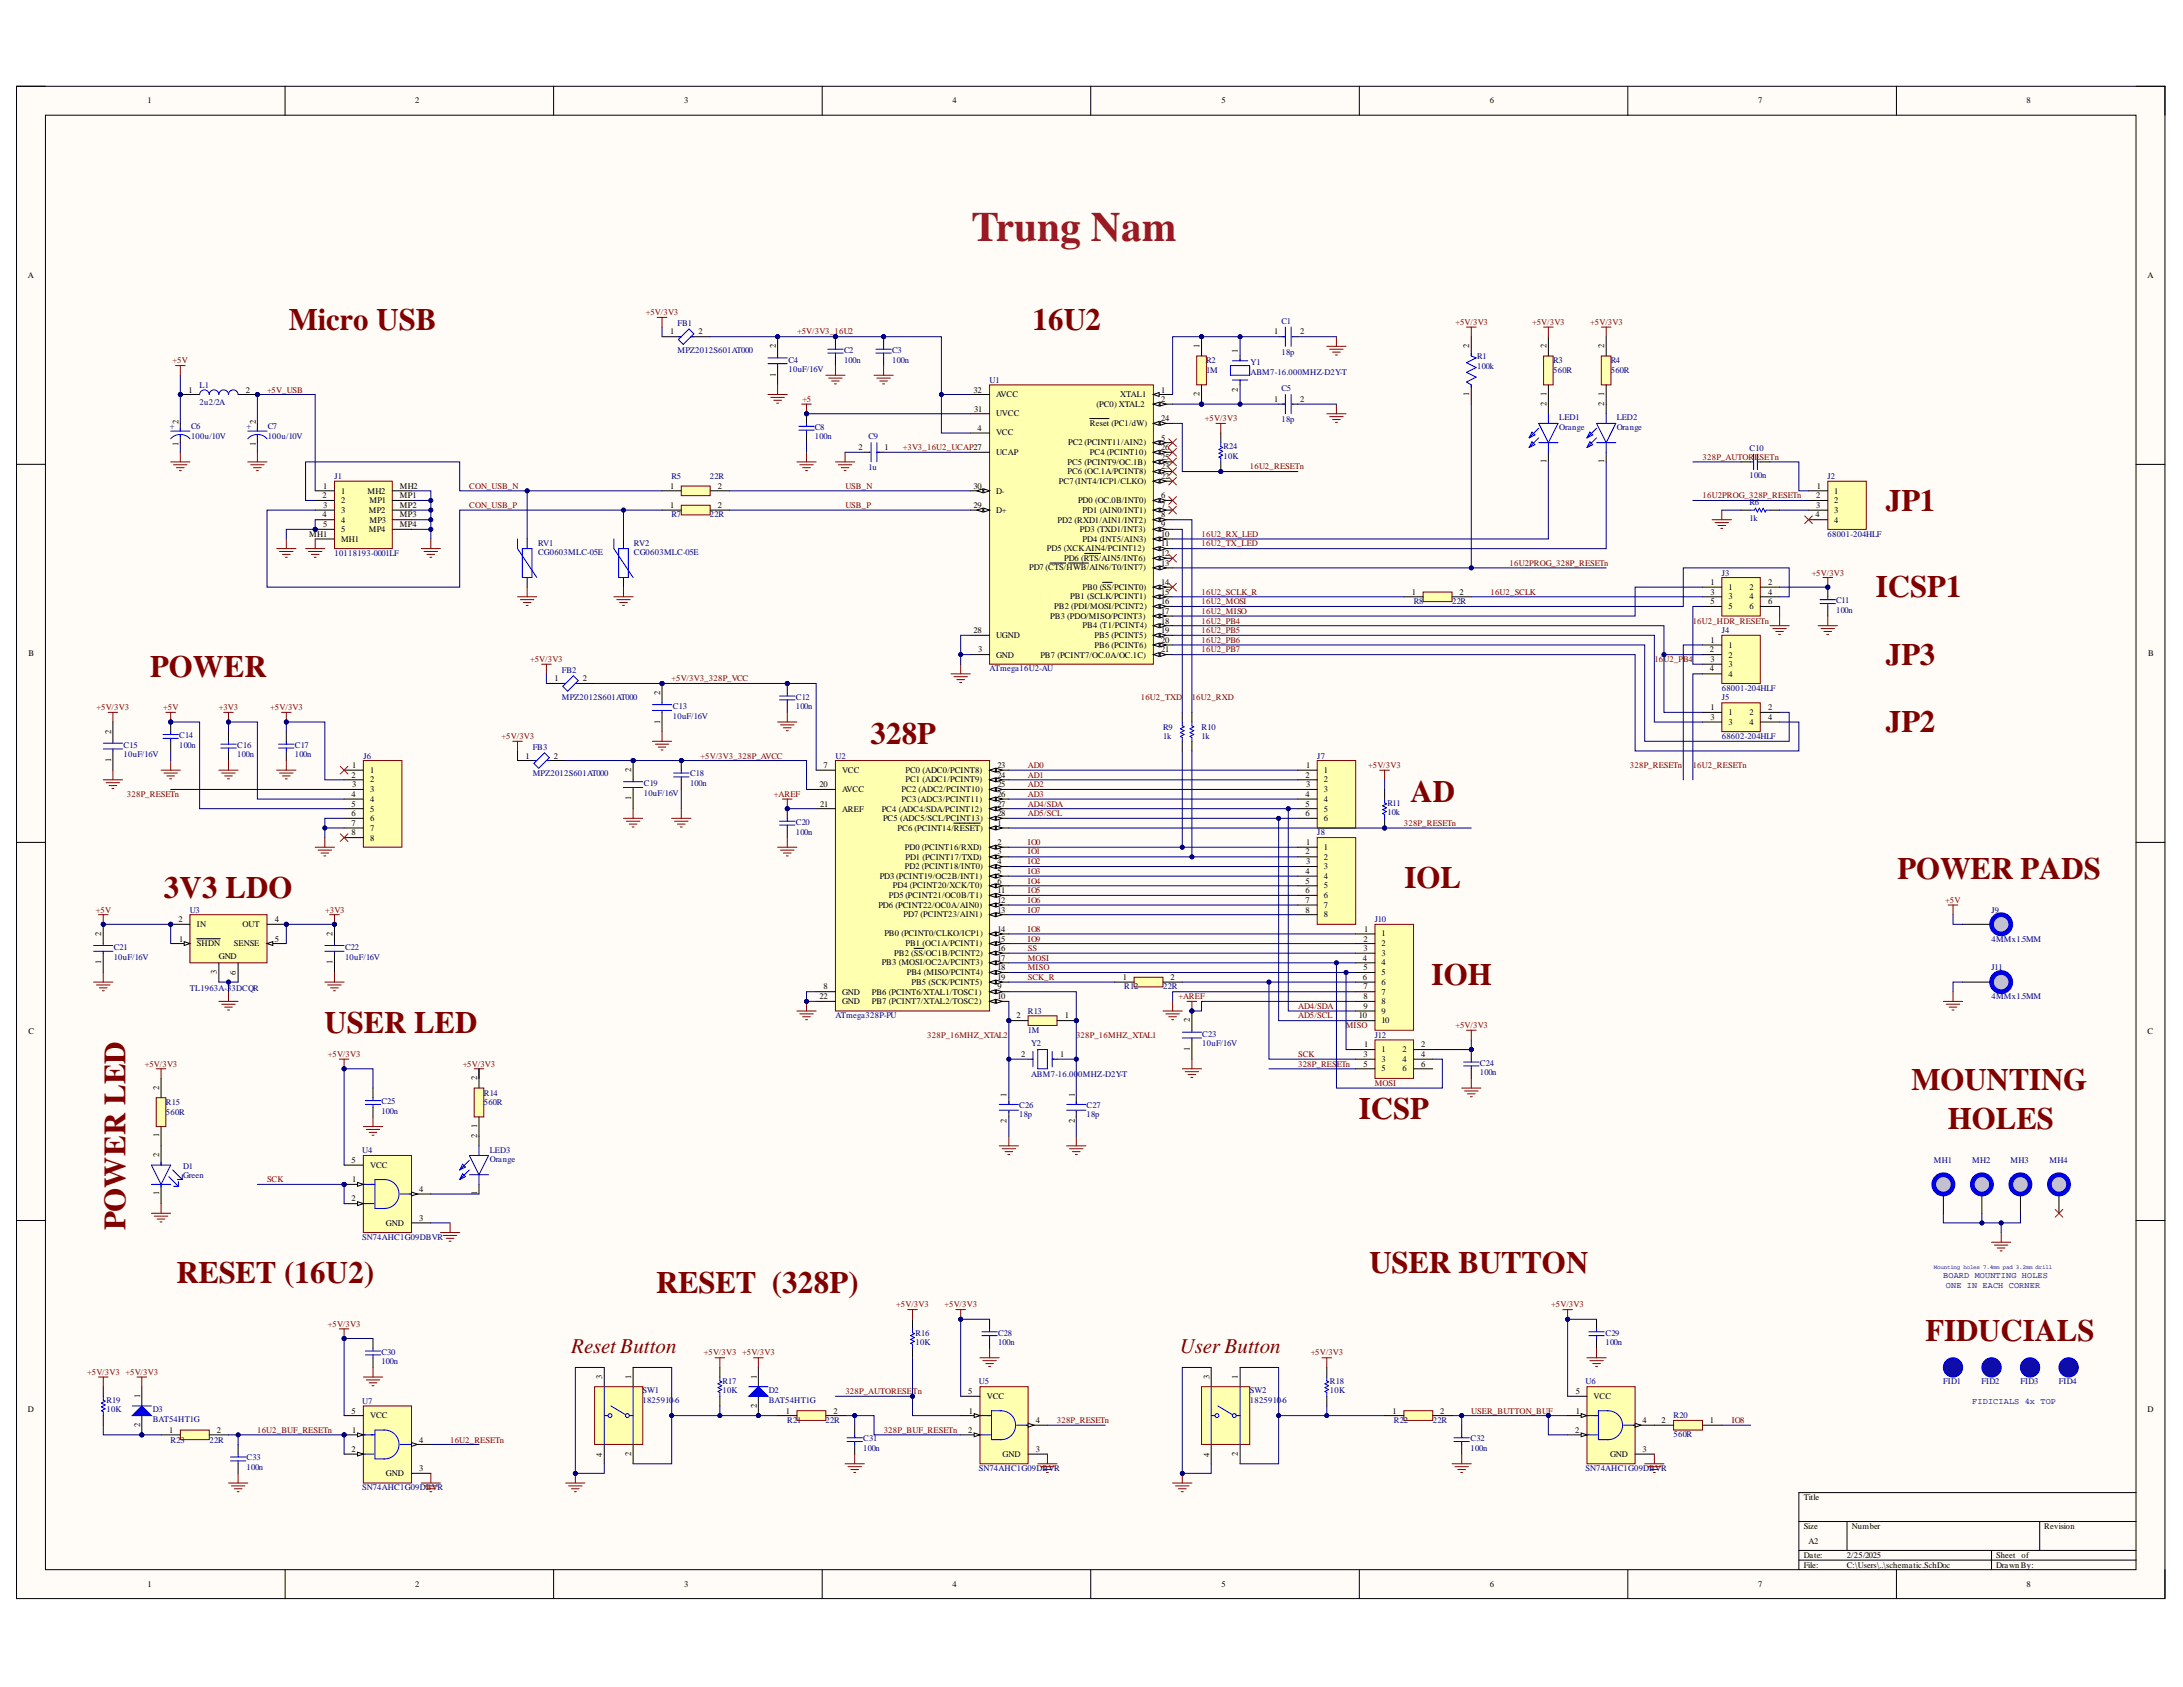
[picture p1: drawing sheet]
<svg xmlns="http://www.w3.org/2000/svg" width="279mm" height="216mm" viewBox="0 0 279 216" stroke-linecap="round" stroke-linejoin="round" font-family="sans-serif">
<defs><g id="words">
<text font-size="5.3" fill="#9e0e29" x="124.4" y="30.8">Trung Nam</text>
<g font-size="4" fill="#800000">
<text x="37" y="42.2">Micro USB</text>
<text x="132.1" y="42.2">16U2</text>
<text x="241.3" y="65.4">JP1</text>
<text x="240.1" y="76.5">ICSP1</text>
<text x="19.2" y="86.6">POWER</text>
<text x="241.3" y="85.1">JP3</text>
<text x="111.4" y="95.2">328P</text>
<text x="241.3" y="93.7">JP2</text>
<text x="180.5" y="102.6">AD</text>
<text x="179.8" y="113.7">IOL</text>
<text x="242.9" y="112.5">POWER PADS</text>
<text x="21" y="114.9">3V3 LDO</text>
<text x="183.2" y="126">IOH</text>
<text x="41.5" y="132.2">USER LED</text>
<text x="173.9" y="143.3">ICSP</text>
<text x="244.6" y="139.5">MOUNTING</text>
<text x="249.3" y="144.5">HOLES</text>
<text x="22.6" y="164.2">RESET (16U2)</text>
<text x="84" y="165.4">RESET (328P)</text>
<text x="175.3" y="163">USER BUTTON</text>
<text x="246.4" y="171.6">FIDUCIALS</text>
</g>
<text font-size="3.9" fill="#800000" x="16.1" y="157.5" transform="rotate(-90 16.1 157.5)">POWER LED</text>
<g font-size="2.7" fill="#800000">
<text x="73.1" y="173.1">Reset Button</text>
<text x="151" y="173.1">User Button</text>
</g>
<g font-size="1.1">
<text x="18.9" y="13.2">1</text>
<text x="53.1" y="13.2">2</text>
<text x="87.6" y="13.2">3</text>
<text x="121.9" y="13.2">4</text>
<text x="156.3" y="13.2">5</text>
<text x="190.7" y="13.2">6</text>
<text x="225" y="13.2">7</text>
<text x="259.4" y="13.2">8</text>
<text x="3.6" y="35.6">A</text>
<text x="274.8" y="35.6">A</text>
<text x="85.8" y="42.8">1</text>
<text x="89.4" y="42.8">2</text>
<text x="99.3" y="44.6" transform="rotate(-90 99.3 44.6)">2</text>
<text x="153.5" y="44.6" transform="rotate(-90 153.5 44.6)">1</text>
<text x="158.4" y="45.2" transform="rotate(-90 158.4 45.2)">1</text>
<text x="163.1" y="42.8">1</text>
<text x="166.4" y="42.8">2</text>
<text x="188.1" y="44.6" transform="rotate(-90 188.1 44.6)">2</text>
<text x="198" y="44.6" transform="rotate(-90 198 44.6)">2</text>
<text x="205.3" y="44.6" transform="rotate(-90 205.3 44.6)">2</text>
<text x="24.1" y="50.2">1</text>
<text x="31.5" y="50.2">2</text>
<text x="99.3" y="48.2" transform="rotate(-90 99.3 48.2)">1</text>
<text x="124.6" y="50.2">32</text>
<text x="124.7" y="52.7">31</text>
<text x="127.5" y="53.3">UVCC</text>
<text x="127.5" y="50.8">AVCC</text>
<text x="140.3" y="52.1">(PC0) XTAL2</text>
<text x="143.4" y="50.8">XTAL1</text>
<text x="148.6" y="50.2">1</text>
<text x="148.6" y="51.4">2</text>
<text x="148.6" y="53.9">24</text>
<text x="153.5" y="50.7" transform="rotate(-90 153.5 50.7)">2</text>
<text x="158.4" y="50.1" transform="rotate(-90 158.4 50.1)">2</text>
<text x="163.1" y="51.4">1</text>
<text x="166.4" y="51.4">2</text>
<text x="188.1" y="50.7" transform="rotate(-90 188.1 50.7)">1</text>
<text x="198" y="51.9" transform="rotate(-90 198 51.9)">2</text>
<text x="198" y="50.7" transform="rotate(-90 198 50.7)">1</text>
<text x="205.3" y="51.9" transform="rotate(-90 205.3 51.9)">2</text>
<text x="205.3" y="50.7" transform="rotate(-90 205.3 50.7)">1</text>
<text x="22.8" y="57.1" transform="rotate(-90 22.8 57.1)">1</text>
<text x="22.8" y="54.2" transform="rotate(-90 22.8 54.2)">2</text>
<text x="32.7" y="57.1" transform="rotate(-90 32.7 57.1)">1</text>
<text x="32.7" y="54.2" transform="rotate(-90 32.7 54.2)">2</text>
<text x="109.9" y="57.6">2</text>
<text x="113.2" y="57.6">1</text>
<text x="125.1" y="55.1">4</text>
<text x="127.5" y="55.7">VCC</text>
<text x="127.5" y="58.2">UCAP</text>
<text x="136.6" y="59.5">PC5 (PCINT9/OC.1B)</text>
<text x="136.7" y="57">PC2 (PCINT11/AIN2)</text>
<text x="139.5" y="58.2">PC4 (PCINT10)</text>
<text x="139.5" y="54.5">Reset (PC1/dW)</text>
<text x="148.6" y="56.4">5</text>
<text x="148.6" y="57.6">26</text>
<text x="148.6" y="58.9">25</text>
<text x="198" y="59.3" transform="rotate(-90 198 59.3)">1</text>
<text x="205.3" y="59.3" transform="rotate(-90 205.3 59.3)">1</text>
<text x="41.3" y="63.8">2</text>
<text x="41.4" y="62.6">1</text>
<text x="41.4" y="65">3</text>
<text x="43.7" y="63.2">1</text>
<text x="43.7" y="64.4">2</text>
<text x="43.7" y="65.6">3</text>
<text x="47" y="63.2">MH2</text>
<text x="47.2" y="65.6">MP2</text>
<text x="47.3" y="64.4">MP1</text>
<text x="51.2" y="62.6">MH2</text>
<text x="51.2" y="63.8">MP1</text>
<text x="51.2" y="65">MP2</text>
<text x="85.8" y="62.6">1</text>
<text x="85.8" y="65">1</text>
<text x="91.9" y="62.6">2</text>
<text x="91.9" y="65">2</text>
<text x="124.6" y="62.6">30</text>
<text x="124.6" y="65">29</text>
<text x="127.5" y="63.2">D-</text>
<text x="127.5" y="65.6">D+</text>
<text x="135.5" y="61.9">PC7 (INT4/ICP1/CLKO)</text>
<text x="136.6" y="60.7">PC6 (OC.1A/PCINT8)</text>
<text x="138" y="64.4">PD0 (OC.0B/INT0)</text>
<text x="138.6" y="65.6">PD1 (AIN0/INT1)</text>
<text x="148.6" y="60">23</text>
<text x="148.6" y="61.3">22</text>
<text x="148.6" y="65">7</text>
<text x="148.6" y="63.8">6</text>
<text x="232.5" y="63.8">2</text>
<text x="232.5" y="65">3</text>
<text x="232.6" y="62.6">1</text>
<text x="234.8" y="63.2">1</text>
<text x="234.8" y="64.4">2</text>
<text x="234.8" y="65.6">3</text>
<text x="39.6" y="68.7">MH1</text>
<text x="41.3" y="66.2">4</text>
<text x="41.4" y="67.5">5</text>
<text x="43.7" y="66.9">4</text>
<text x="43.7" y="68.1">5</text>
<text x="43.7" y="69.3">MH1</text>
<text x="47.2" y="68.1">MP4</text>
<text x="47.3" y="66.9">MP3</text>
<text x="51.2" y="66.2">MP3</text>
<text x="51.2" y="67.5">MP4</text>
<text x="134" y="70.5">PD5 (XCKAIN4/PCINT12)</text>
<text x="135.4" y="66.9">PD2 (RXD1/AIN1/INT2)</text>
<text x="136.2" y="71.8">PD6 (RTS/AIN5/INT6)</text>
<text x="138.2" y="68.1">PD3 (TXD1/INT3)</text>
<text x="138.6" y="69.3">PD4 (INT5/AIN3)</text>
<text x="148.6" y="66.2">8</text>
<text x="148.6" y="68.7">10</text>
<text x="148.6" y="69.9">11</text>
<text x="148.6" y="71.2">12</text>
<text x="148.6" y="67.5">9</text>
<text x="232.4" y="66.2">4</text>
<text x="234.8" y="66.9">4</text>
<text x="131.7" y="73">PD7 (CTS/HWB/AIN6/T0/INT7)</text>
<text x="134.9" y="78">PB2 (PDI/MOSI/PCINT2)</text>
<text x="137" y="76.7">PB1 (SCLK/PCINT1)</text>
<text x="138.6" y="75.5">PB0 (SS/PCINT0)</text>
<text x="148.6" y="74.8">14</text>
<text x="148.6" y="76.1">15</text>
<text x="148.6" y="77.3">16</text>
<text x="148.6" y="72.4">13</text>
<text x="180.7" y="76.1">1</text>
<text x="186.8" y="76.1">2</text>
<text x="218.9" y="74.8">1</text>
<text x="218.9" y="76.1">3</text>
<text x="218.9" y="77.3">5</text>
<text x="221.2" y="75.5">1</text>
<text x="221.2" y="76.7">3</text>
<text x="221.2" y="78">5</text>
<text x="223.9" y="75.5">2</text>
<text x="223.9" y="76.7">4</text>
<text x="223.9" y="78">6</text>
<text x="226.3" y="74.8">2</text>
<text x="226.3" y="76.1">4</text>
<text x="226.3" y="77.3">6</text>
<text x="3.6" y="84">B</text>
<text x="124.6" y="81">28</text>
<text x="125.2" y="83.5">3</text>
<text x="127.5" y="81.6">UGND</text>
<text x="134.4" y="79.2">PB3 (PDO/MISO/PCINT3)</text>
<text x="138.6" y="80.4">PB4 (T1/PCINT4)</text>
<text x="140.1" y="81.6">PB5 (PCINT5)</text>
<text x="140.1" y="82.9">PB6 (PCINT6)</text>
<text x="148.6" y="78.6">17</text>
<text x="148.6" y="79.8">18</text>
<text x="148.6" y="81">19</text>
<text x="148.6" y="82.3">20</text>
<text x="148.6" y="83.5">21</text>
<text x="218.8" y="83.5">2</text>
<text x="218.9" y="82.3">1</text>
<text x="221.2" y="82.9">1</text>
<text x="274.9" y="84">B</text>
<text x="71" y="87.2">1</text>
<text x="74.6" y="87.2">2</text>
<text x="84.5" y="89" transform="rotate(-90 84.5 89)">2</text>
<text x="127.5" y="84.1">GND</text>
<text x="133.2" y="84.1">PB7 (PCINT7/OC.0A/OC.1C)</text>
<text x="218.8" y="85.9">4</text>
<text x="218.9" y="84.7">3</text>
<text x="221.2" y="84.1">2</text>
<text x="221.2" y="85.3">3</text>
<text x="221.2" y="86.6">4</text>
<text x="14.2" y="93.9" transform="rotate(-90 14.2 93.9)">2</text>
<text x="84.5" y="92.6" transform="rotate(-90 84.5 92.6)">1</text>
<text x="218.9" y="90.9">1</text>
<text x="218.9" y="92.1">3</text>
<text x="221.2" y="91.5">1</text>
<text x="221.2" y="92.8">3</text>
<text x="223.9" y="91.5">2</text>
<text x="223.9" y="92.8">4</text>
<text x="226.3" y="90.9">2</text>
<text x="226.3" y="92.1">4</text>
<text x="14.2" y="97.5" transform="rotate(-90 14.2 97.5)">1</text>
<text x="45" y="99.5">2</text>
<text x="45" y="102">4</text>
<text x="45.1" y="98.3">1</text>
<text x="45.1" y="100.7">3</text>
<text x="47.4" y="98.9">1</text>
<text x="47.4" y="100.1">2</text>
<text x="47.4" y="101.4">3</text>
<text x="67.3" y="97.1">1</text>
<text x="70.9" y="97.1">2</text>
<text x="80.8" y="98.8" transform="rotate(-90 80.8 98.8)">2</text>
<text x="104.9" y="100.7">20</text>
<text x="105.4" y="98.3">7</text>
<text x="107.8" y="98.9">VCC</text>
<text x="107.8" y="101.4">AVCC</text>
<text x="115.4" y="101.4">PC2 (ADC2/PCINT10)</text>
<text x="115.9" y="98.9">PC0 (ADC0/PCINT8)</text>
<text x="115.9" y="100.1">PC1 (ADC1/PCINT9)</text>
<text x="127.7" y="98.3">23</text>
<text x="127.7" y="99.5">24</text>
<text x="127.7" y="100.7">25</text>
<text x="127.7" y="102">26</text>
<text x="167.1" y="99.5">2</text>
<text x="167.1" y="102">4</text>
<text x="167.2" y="98.3">1</text>
<text x="167.2" y="100.7">3</text>
<text x="169.4" y="98.9">1</text>
<text x="169.4" y="100.1">2</text>
<text x="169.4" y="101.4">3</text>
<text x="45" y="103.3">5</text>
<text x="45" y="104.4">6</text>
<text x="45" y="105.7">7</text>
<text x="45" y="106.9">8</text>
<text x="47.4" y="102.6">4</text>
<text x="47.4" y="103.9">5</text>
<text x="47.4" y="105">6</text>
<text x="47.4" y="106.3">7</text>
<text x="47.4" y="107.6">8</text>
<text x="80.8" y="102.4" transform="rotate(-90 80.8 102.4)">1</text>
<text x="105" y="103.3">21</text>
<text x="107.8" y="103.9">AREF</text>
<text x="112.8" y="103.9">PC4 (ADC4/SDA/PCINT12)</text>
<text x="113" y="105">PC5 (ADC5/SCL/PCINT13)</text>
<text x="114.9" y="106.3">PC6 (PCINT14/RESET)</text>
<text x="115.4" y="102.6">PC3 (ADC3/PCINT11)</text>
<text x="127.7" y="105.7">1</text>
<text x="127.7" y="103.3">27</text>
<text x="127.7" y="104.4">28</text>
<text x="167.1" y="103.3">5</text>
<text x="167.1" y="104.4">6</text>
<text x="169.4" y="102.6">4</text>
<text x="169.4" y="103.9">5</text>
<text x="169.4" y="105">6</text>
<text x="112.6" y="112.5">PD3 (PCINT19/OC2B/INT1)</text>
<text x="114.3" y="113.7">PD4 (PCINT20/XCK/T0)</text>
<text x="115.8" y="108.8">PD0 (PCINT16/RXD)</text>
<text x="115.8" y="111.2">PD2 (PCINT18/INT0)</text>
<text x="115.9" y="110">PD1 (PCINT17/TXD)</text>
<text x="127.7" y="108.2">2</text>
<text x="127.7" y="109.4">3</text>
<text x="127.7" y="110.6">4</text>
<text x="127.7" y="111.9">5</text>
<text x="127.7" y="113.1">6</text>
<text x="167.1" y="109.4">2</text>
<text x="167.1" y="111.9">4</text>
<text x="167.1" y="113.1">5</text>
<text x="167.2" y="108.2">1</text>
<text x="167.2" y="110.6">3</text>
<text x="169.4" y="108.8">1</text>
<text x="169.4" y="110">2</text>
<text x="169.4" y="111.2">3</text>
<text x="169.4" y="112.5">4</text>
<text x="169.4" y="113.7">5</text>
<text x="12.9" y="119.8" transform="rotate(-90 12.9 119.8)">2</text>
<text x="22.8" y="118">2</text>
<text x="25.2" y="118.7">IN</text>
<text x="31" y="118.7">OUT</text>
<text x="35.2" y="118">4</text>
<text x="42.6" y="119.8" transform="rotate(-90 42.6 119.8)">2</text>
<text x="112.4" y="116.2">PD6 (PCINT22/OC0A/AIN0)</text>
<text x="113.2" y="119.8">PB0 (PCINT0/CLKO/ICP1)</text>
<text x="113.8" y="114.9">PD5 (PCINT21/OC0B/T1)</text>
<text x="115.6" y="117.4">PD7 (PCINT23/AIN1)</text>
<text x="127.7" y="114.3">11</text>
<text x="127.7" y="115.5">12</text>
<text x="127.7" y="116.8">13</text>
<text x="127.7" y="119.2">14</text>
<text x="167.1" y="114.3">6</text>
<text x="167.1" y="115.5">7</text>
<text x="167.1" y="116.8">8</text>
<text x="169.4" y="114.9">6</text>
<text x="169.4" y="116.2">7</text>
<text x="169.4" y="117.4">8</text>
<text x="174.6" y="119.2">1</text>
<text x="176.8" y="119.8">1</text>
<text x="12.9" y="123.4" transform="rotate(-90 12.9 123.4)">1</text>
<text x="22.9" y="120.5">1</text>
<text x="25.2" y="121.1">SHDN</text>
<text x="27.7" y="124.7" transform="rotate(-90 27.7 124.7)">3</text>
<text x="28" y="122.7">GND</text>
<text x="29.9" y="121.1">SENSE</text>
<text x="30.2" y="124.7" transform="rotate(-90 30.2 124.7)">6</text>
<text x="35.2" y="120.5">5</text>
<text x="42.6" y="123.4" transform="rotate(-90 42.6 123.4)">1</text>
<text x="112.8" y="123.6">PB3 (MOSI/OC2A/PCINT3)</text>
<text x="114.5" y="122.3">PB2 (SS/OC1B/PCINT2)</text>
<text x="115.9" y="121.1">PB1 (OC1A/PCINT1)</text>
<text x="116.1" y="124.8">PB4 (MISO/PCINT4)</text>
<text x="127.7" y="120.5">15</text>
<text x="127.7" y="121.7">16</text>
<text x="127.7" y="123">17</text>
<text x="127.7" y="124.2">18</text>
<text x="127.7" y="125.4">19</text>
<text x="143.7" y="125.4">1</text>
<text x="149.8" y="125.4">2</text>
<text x="174.4" y="123">4</text>
<text x="174.4" y="125.4">6</text>
<text x="174.5" y="120.5">2</text>
<text x="174.5" y="121.7">3</text>
<text x="174.5" y="124.2">5</text>
<text x="176.8" y="121.1">2</text>
<text x="176.8" y="122.3">3</text>
<text x="176.8" y="123.6">4</text>
<text x="176.8" y="124.8">5</text>
<text x="104.9" y="127.9">22</text>
<text x="105.4" y="126.6">8</text>
<text x="107.8" y="127.3">GND</text>
<text x="107.8" y="128.5">GND</text>
<text x="111.6" y="127.3">PB6 (PCINT6/XTAL1/TOSC1)</text>
<text x="111.6" y="128.5">PB7 (PCINT7/XTAL2/TOSC2)</text>
<text x="116.7" y="126">PB5 (SCK/PCINT5)</text>
<text x="127.7" y="126.6">9</text>
<text x="127.7" y="127.9">10</text>
<text x="130.1" y="130.3">2</text>
<text x="136.3" y="130.3">1</text>
<text x="152.3" y="130.8" transform="rotate(-90 152.3 130.8)">2</text>
<text x="173.9" y="130.3">10</text>
<text x="174.5" y="126.6">7</text>
<text x="174.5" y="127.9">8</text>
<text x="174.5" y="129.1">9</text>
<text x="176.8" y="126">6</text>
<text x="176.8" y="127.3">7</text>
<text x="176.8" y="128.5">8</text>
<text x="176.8" y="129.7">9</text>
<text x="176.8" y="130.9">10</text>
<text x="3.6" y="132.4">C</text>
<text x="130.7" y="135.2">2</text>
<text x="135.7" y="135.2">1</text>
<text x="152.3" y="134.5" transform="rotate(-90 152.3 134.5)">1</text>
<text x="174.5" y="135.2">3</text>
<text x="174.5" y="136.5">5</text>
<text x="174.6" y="134">1</text>
<text x="176.8" y="134.6">1</text>
<text x="176.8" y="135.9">3</text>
<text x="176.8" y="137.1">5</text>
<text x="179.5" y="134.6">2</text>
<text x="179.5" y="135.9">4</text>
<text x="179.5" y="137.1">6</text>
<text x="181.9" y="134">2</text>
<text x="181.9" y="135.2">4</text>
<text x="181.9" y="136.5">6</text>
<text x="274.8" y="132.4">C</text>
<text x="20.4" y="139.5" transform="rotate(-90 20.4 139.5)">2</text>
<text x="61.1" y="138.3" transform="rotate(-90 61.1 138.3)">2</text>
<text x="128.8" y="143.7" transform="rotate(-90 128.8 143.7)">2</text>
<text x="128.8" y="140.4" transform="rotate(-90 128.8 140.4)">1</text>
<text x="137.6" y="143.7" transform="rotate(-90 137.6 143.7)">2</text>
<text x="137.6" y="140.4" transform="rotate(-90 137.6 140.4)">1</text>
<text x="20.4" y="148.1" transform="rotate(-90 20.4 148.1)">2</text>
<text x="20.4" y="145.6" transform="rotate(-90 20.4 145.6)">1</text>
<text x="45" y="148.8">5</text>
<text x="47.4" y="149.4">VCC</text>
<text x="61.1" y="145.6" transform="rotate(-90 61.1 145.6)">2</text>
<text x="61.1" y="144.4" transform="rotate(-90 61.1 144.4)">1</text>
<text x="20.4" y="153" transform="rotate(-90 20.4 153)">1</text>
<text x="45" y="153.8">2</text>
<text x="45.1" y="151.3">1</text>
<text x="53.6" y="152.6">4</text>
<text x="61.1" y="153" transform="rotate(-90 61.1 153)">1</text>
<text x="49.4" y="156.9">GND</text>
<text x="53.6" y="156.2">3</text>
<text x="17.9" y="179" transform="rotate(-90 17.9 179)">1</text>
<text x="77.1" y="176.5" transform="rotate(-90 77.1 176.5)">3</text>
<text x="80.8" y="176.5" transform="rotate(-90 80.8 176.5)">1</text>
<text x="96.9" y="176.5" transform="rotate(-90 96.9 176.5)">1</text>
<text x="123.9" y="178.5">5</text>
<text x="126.3" y="179">VCC</text>
<text x="154.8" y="176.5" transform="rotate(-90 154.8 176.5)">3</text>
<text x="158.4" y="176.5" transform="rotate(-90 158.4 176.5)">1</text>
<text x="201.7" y="178.5">5</text>
<text x="204" y="179">VCC</text>
<text x="3.6" y="180.7">D</text>
<text x="17.9" y="182.7" transform="rotate(-90 17.9 182.7)">2</text>
<text x="21.7" y="183.4">1</text>
<text x="27.7" y="183.4">2</text>
<text x="45" y="185.8">2</text>
<text x="45" y="180.9">5</text>
<text x="45.1" y="183.4">1</text>
<text x="47.4" y="181.5">VCC</text>
<text x="53.6" y="184.6">4</text>
<text x="96.9" y="180.2" transform="rotate(-90 96.9 180.2)">2</text>
<text x="100.6" y="180.9">1</text>
<text x="106.7" y="180.9">2</text>
<text x="123.9" y="183.4">2</text>
<text x="124" y="180.9">1</text>
<text x="132.6" y="182.1">4</text>
<text x="132.6" y="185.8">3</text>
<text x="178.2" y="180.9">1</text>
<text x="184.3" y="180.9">2</text>
<text x="201.6" y="183.4">2</text>
<text x="201.7" y="180.9">1</text>
<text x="210.2" y="182.1">4</text>
<text x="210.2" y="185.8">3</text>
<text x="212.7" y="182.1">2</text>
<text x="218.8" y="182.1">1</text>
<text x="274.8" y="180.7">D</text>
<text x="49.4" y="188.9">GND</text>
<text x="53.6" y="188.3">3</text>
<text x="77.1" y="186.4" transform="rotate(-90 77.1 186.4)">4</text>
<text x="80.8" y="186.3" transform="rotate(-90 80.8 186.3)">2</text>
<text x="128.3" y="186.4">GND</text>
<text x="154.8" y="186.4" transform="rotate(-90 154.8 186.4)">4</text>
<text x="158.4" y="186.3" transform="rotate(-90 158.4 186.3)">2</text>
<text x="206.1" y="186.4">GND</text>
<text x="230.9" y="192">Title</text>
<text x="230.9" y="195.7">Size</text>
<text x="231.5" y="197.6">A2</text>
<text x="237" y="195.7">Number</text>
<text x="261.7" y="195.7">Revision</text>
<text x="18.9" y="203.1">1</text>
<text x="53.1" y="203.1">2</text>
<text x="87.6" y="203.1">3</text>
<text x="121.9" y="203.1">4</text>
<text x="156.3" y="203.1">5</text>
<text x="190.7" y="203.1">6</text>
<text x="225" y="203.1">7</text>
<text x="230.9" y="199.3">Date:</text>
<text x="230.9" y="200.6">File:</text>
<text x="236.4" y="199.3">2/25/2025</text>
<text x="236.4" y="200.6">C:\Users\..\schematic.SchDoc</text>
<text x="255.5" y="199.3">Sheet</text>
<text x="255.5" y="200.6">Drawn By:</text>
<text x="258.7" y="199.3">of</text>
<text x="259.4" y="203.1">8</text>
</g>
<g font-size="1.1" fill="#800000">
<text x="82.6" y="40.3">+5V/3V3</text>
<text x="186.3" y="41.6">+5V/3V3</text>
<text x="196.1" y="41.6">+5V/3V3</text>
<text x="203.5" y="41.6">+5V/3V3</text>
<text x="22.1" y="46.5">+5V</text>
<text x="102" y="42.8">+5V/3V3_16U2</text>
<text x="34.2" y="50.2">+5V_USB</text>
<text x="102.7" y="51.4">+5</text>
<text x="154.2" y="53.9">+5V/3V3</text>
<text x="115.6" y="57.6">+3V3_16U2_UCAP27</text>
<text x="217.9" y="58.9">328P_AUTORESETn</text>
<text x="60.1" y="62.6">CON_USB_N</text>
<text x="60.1" y="65">CON_USB_P</text>
<text x="108.2" y="62.6">USB_N</text>
<text x="108.2" y="65">USB_P</text>
<text x="160" y="60">16U2_RESETn</text>
<text x="217.9" y="63.8">16U2PROG_328P_RESETn</text>
<text x="153.8" y="69.9">16U2_TX_LED</text>
<text x="153.8" y="68.7">16U2_RX_LED</text>
<text x="153.8" y="76.1">16U2_SCLK_R</text>
<text x="153.8" y="77.3">16U2_MOSI</text>
<text x="190.8" y="76.1">16U2_SCLK</text>
<text x="193.2" y="72.4">16U2PROG_328P_RESETn</text>
<text x="231.9" y="73.7">+5V/3V3</text>
<text x="153.8" y="78.6">16U2_MISO</text>
<text x="153.8" y="79.8">16U2_PB4</text>
<text x="153.8" y="81">16U2_PB5</text>
<text x="153.8" y="82.3">16U2_PB6</text>
<text x="153.8" y="83.5">16U2_PB7</text>
<text x="216.6" y="79.8">16U2_HDR_RESETn</text>
<text x="67.8" y="84.7">+5V/3V3</text>
<text x="85.9" y="87.2">+5V/3V3_328P_VCC</text>
<text x="146" y="89.6">16U2_TXD</text>
<text x="152.5" y="89.6">16U2_RXD</text>
<text x="211.7" y="84.7">16U2_PB4</text>
<text x="12.4" y="90.9">+5V/3V3</text>
<text x="20.9" y="90.9">+5V</text>
<text x="28" y="90.9">+3V3</text>
<text x="34.6" y="90.9">+5V/3V3</text>
<text x="64.2" y="94.6">+5V/3V3</text>
<text x="16.2" y="102">328P_RESETn</text>
<text x="89.7" y="97.1">+5V/3V3_328P_AVCC</text>
<text x="99.1" y="102">+AREF</text>
<text x="131.5" y="98.3">AD0</text>
<text x="131.5" y="99.5">AD1</text>
<text x="131.5" y="100.7">AD2</text>
<text x="131.5" y="102">AD3</text>
<text x="175.1" y="98.3">+5V/3V3</text>
<text x="208.6" y="98.3">328P_RESETn</text>
<text x="216.6" y="98.3">16U2_RESETn</text>
<text x="131.5" y="103.3">AD4/SDA</text>
<text x="131.5" y="104.4">AD5/SCL</text>
<text x="179.7" y="105.7">328P_RESETn</text>
<text x="131.5" y="108.2">IO0</text>
<text x="131.5" y="109.4">IO1</text>
<text x="131.5" y="110.6">IO2</text>
<text x="131.5" y="111.9">IO3</text>
<text x="131.5" y="113.1">IO4</text>
<text x="12.3" y="116.8">+5V</text>
<text x="41.6" y="116.8">+3V3</text>
<text x="131.5" y="114.3">IO5</text>
<text x="131.5" y="115.5">IO6</text>
<text x="131.5" y="116.8">IO7</text>
<text x="131.5" y="119.2">IO8</text>
<text x="249" y="115.5">+5V</text>
<text x="131.5" y="120.5">IO9</text>
<text x="131.5" y="121.7">SS</text>
<text x="131.5" y="123">MOSI</text>
<text x="131.5" y="124.2">MISO</text>
<text x="131.5" y="125.4">SCK_R</text>
<text x="150.8" y="127.9">+AREF</text>
<text x="166.1" y="129.1">AD4/SDA</text>
<text x="166.1" y="130.3">AD5/SCL</text>
<text x="172.2" y="131.6">MISO</text>
<text x="186.3" y="131.6">+5V/3V3</text>
<text x="18.5" y="136.5">+5V/3V3</text>
<text x="42" y="135.2">+5V/3V3</text>
<text x="59.2" y="136.5">+5V/3V3</text>
<text x="118.7" y="132.8">328P_16MHZ_XTAL2</text>
<text x="137.7" y="132.8">328P_16MHZ_XTAL1</text>
<text x="166.1" y="136.5">328P_RES</text>
<text x="166.1" y="135.2">SCK</text>
<text x="171.1" y="136.5">ETn</text>
<text x="176" y="139">MOSI</text>
<text x="34.2" y="151.3">SCK</text>
<text x="114.7" y="167.3">+5V/3V3</text>
<text x="120.9" y="167.3">+5V/3V3</text>
<text x="198.5" y="167.3">+5V/3V3</text>
<text x="42" y="169.8">+5V/3V3</text>
<text x="90.1" y="173.5">+5V/3V3 +5V/3V3</text>
<text x="167.8" y="173.5">+5V/3V3</text>
<text x="11.2" y="176">+5V/3V3 +5V/3V3</text>
<text x="108.2" y="178.5">328P_AUTORESETn</text>
<text x="32.9" y="183.4">16U2_BUF_RESETn</text>
<text x="57.6" y="184.6">16U2_RESETn</text>
<text x="113.1" y="183.4">328P_BUF_RESETn</text>
<text x="135.3" y="182.1">328P_RESETn</text>
<text x="188.3" y="180.9">USER_BUTTON_BUF</text>
<text x="221.6" y="182.1">IO8</text>
</g>
<g font-size="1.1" fill="#000080">
<text x="86.7" y="41.7">FB1</text>
<text x="164" y="41.4">C1</text>
<text x="86.7" y="45.2">MPZ2012S601AT000</text>
<text x="100.9" y="46.4">C4</text>
<text x="100.9" y="47.6">10uF/16V</text>
<text x="108" y="45.2">C2</text>
<text x="108" y="46.4">100n</text>
<text x="114.2" y="45.2">C3</text>
<text x="114.2" y="46.4">100n</text>
<text x="154.4" y="46.5">R2</text>
<text x="154.4" y="47.8">1M</text>
<text x="160.1" y="46.8">Y1</text>
<text x="164" y="45.4">18p</text>
<text x="189.1" y="46">R1</text>
<text x="189.1" y="47.3">100k</text>
<text x="198.8" y="46.5">R3</text>
<text x="198.8" y="47.8">560R</text>
<text x="206.2" y="46.5">R4</text>
<text x="206.2" y="47.8">560R</text>
<text x="25.5" y="49.6">L1</text>
<text x="25.5" y="51.8">2u2/2A</text>
<text x="126.6" y="49">U1</text>
<text x="160.1" y="48">ABM7-16.000MHZ-D2Y-T</text>
<text x="164" y="50.1">C5</text>
<text x="199.6" y="53.8">LED1</text>
<text x="206.9" y="53.8">LED2</text>
<text x="21.7" y="54.9">+</text>
<text x="24.4" y="54.9">C6</text>
<text x="24.4" y="56.2">100u/10V</text>
<text x="31.6" y="54.9">+</text>
<text x="34.3" y="54.9">C7</text>
<text x="34.3" y="56.2">100u/10V</text>
<text x="104.3" y="55.1">C8</text>
<text x="104.3" y="56.2">100n</text>
<text x="111.2" y="56.2">C9</text>
<text x="156.6" y="57.5">R24</text>
<text x="156.6" y="58.7">10K</text>
<text x="164" y="54">18p</text>
<text x="199.6" y="55.1">Orange</text>
<text x="206.9" y="55.1">Orange</text>
<text x="223.9" y="57.8">C10</text>
<text x="42.8" y="61.3">J1</text>
<text x="85.9" y="61.3">R5</text>
<text x="90.9" y="61.3">22R</text>
<text x="111.2" y="60.2">1u</text>
<text x="223.9" y="61.1">100n</text>
<text x="223.9" y="64.6">R6</text>
<text x="233.9" y="61.3">J2</text>
<text x="42.8" y="71.2">10118193-0001LF</text>
<text x="68.9" y="69.9">RV1</text>
<text x="68.9" y="71">CG0603MLC-05E</text>
<text x="81.1" y="69.9">RV2</text>
<text x="81.1" y="71">CG0603MLC-05E</text>
<text x="85.9" y="66.2">R7</text>
<text x="90.9" y="66.2">22R</text>
<text x="223.9" y="66.6">1k</text>
<text x="233.9" y="68.7">68001-204HLF</text>
<text x="180.9" y="77.3">R8</text>
<text x="185.9" y="77.3">22R</text>
<text x="220.4" y="73.7">J3</text>
<text x="235" y="77.2">C11</text>
<text x="220.4" y="81">J4</text>
<text x="235" y="78.5">100n</text>
<text x="71.9" y="86.1">FB2</text>
<text x="71.9" y="89.6">MPZ2012S601AT000</text>
<text x="101.9" y="89.6">C12</text>
<text x="126.6" y="85.9">ATmega16U2-AU</text>
<text x="220.4" y="89.6">J5</text>
<text x="220.4" y="88.5">68001-204HLF</text>
<text x="15.8" y="95.7">C15</text>
<text x="22.9" y="94.5">C14</text>
<text x="22.9" y="95.7">100n</text>
<text x="30.4" y="95.7">C16</text>
<text x="37.7" y="95.7">C17</text>
<text x="68.2" y="96">FB3</text>
<text x="86.1" y="90.7">C13</text>
<text x="86.1" y="92">10uF/16V</text>
<text x="101.9" y="90.7">100n</text>
<text x="148.9" y="93.4">R9</text>
<text x="148.9" y="94.6">1k</text>
<text x="153.8" y="93.4">R10</text>
<text x="153.8" y="94.6">1k</text>
<text x="220.4" y="94.6">68602-204HLF</text>
<text x="15.8" y="96.9">10uF/16V</text>
<text x="30.4" y="96.9">100n</text>
<text x="37.7" y="96.9">100n</text>
<text x="46.5" y="97.1">J6</text>
<text x="68.2" y="99.4">MPZ2012S601AT000</text>
<text x="82.4" y="100.6">C19</text>
<text x="82.4" y="101.8">10uF/16V</text>
<text x="88.3" y="99.4">C18</text>
<text x="88.3" y="100.6">100n</text>
<text x="106.9" y="97.1">U2</text>
<text x="168.6" y="97.1">J7</text>
<text x="101.9" y="105.5">C20</text>
<text x="101.9" y="106.8">100n</text>
<text x="168.6" y="106.9">J8</text>
<text x="177.6" y="103.1">R11</text>
<text x="177.6" y="104.4">10k</text>
<text x="24.3" y="116.8">U3</text>
<text x="176" y="118">J10</text>
<text x="254.9" y="116.8">J9</text>
<text x="14.6" y="121.6">C21</text>
<text x="14.6" y="122.8">10uF/16V</text>
<text x="44.2" y="121.6">C22</text>
<text x="44.2" y="122.8">10uF/16V</text>
<text x="254.9" y="120.5">4MMx1.5MM</text>
<text x="254.9" y="124.2">J11</text>
<text x="24.3" y="126.9">TL1963A-33DCQR</text>
<text x="106.9" y="130.3">ATmega328P-PU</text>
<text x="131.5" y="129.7">R13</text>
<text x="143.9" y="126.6">R12</text>
<text x="148.9" y="126.6">22R</text>
<text x="254.9" y="127.9">4MMx1.5MM</text>
<text x="131.5" y="132.2">1M</text>
<text x="132" y="133.9">Y2</text>
<text x="132" y="137.9">ABM7-16.00</text>
<text x="138" y="137.9">0MHZ-D2Y-T</text>
<text x="153.9" y="132.7">C23</text>
<text x="153.9" y="133.9">10uF/16V</text>
<text x="176" y="132.8">J12</text>
<text x="189.4" y="136.4">C24</text>
<text x="189.4" y="137.6">100n</text>
<text x="21.2" y="141.4">R15</text>
<text x="21.2" y="142.7">560R</text>
<text x="48.8" y="141.3">C25</text>
<text x="48.8" y="142.5">100n</text>
<text x="61.9" y="140.2">R14</text>
<text x="61.9" y="141.4">560R</text>
<text x="130.4" y="141.8">C26</text>
<text x="130.4" y="143">18p</text>
<text x="139.1" y="141.8">C27</text>
<text x="139.1" y="143">18p</text>
<text x="23.4" y="149.6">D1</text>
<text x="46.4" y="147.6">U4</text>
<text x="62.7" y="147.5">LED3</text>
<text x="62.7" y="148.7">Orange</text>
<text x="247.5" y="148.8">MH1</text>
<text x="252.4" y="148.8">MH2</text>
<text x="257.3" y="148.8">MH3</text>
<text x="262.3" y="148.8">MH4</text>
<text x="23.4" y="150.8">Green</text>
<text x="46.4" y="158.7">SN74AHC1G09DBVR</text>
<text x="248.7" y="163.6">BOARD MOUNTING HOLES</text>
<text x="249" y="164.8">ONE IN EACH CORNER</text>
<text x="48.8" y="173.4">C30</text>
<text x="117.2" y="170.9">R16</text>
<text x="117.2" y="172.1">10K</text>
<text x="127.7" y="170.9">C28</text>
<text x="127.7" y="172.1">100n</text>
<text x="205.5" y="170.9">C29</text>
<text x="205.5" y="172.1">100n</text>
<text x="13.6" y="179.6">R19</text>
<text x="46.4" y="179.6">U7</text>
<text x="48.8" y="174.6">100n</text>
<text x="82.2" y="178.3">SW1</text>
<text x="82.2" y="179.6">1825910</text>
<text x="86.2" y="179.6">-6</text>
<text x="92.5" y="177.1">R17</text>
<text x="92.5" y="178.3">10K</text>
<text x="98.4" y="178.3">D2</text>
<text x="98.4" y="179.6">BAT54HT1G</text>
<text x="125.3" y="177.2">U5</text>
<text x="160" y="178.3">SW2</text>
<text x="160" y="179.6">1825910</text>
<text x="163.9" y="179.6">-6</text>
<text x="170.2" y="177.1">R18</text>
<text x="170.2" y="178.3">10K</text>
<text x="202.9" y="177.2">U6</text>
<text x="248.7" y="177.2">FID1</text>
<text x="252.4" y="179.6">FIDICIALS 4x TOP</text>
<text x="253.6" y="177.2">FID2</text>
<text x="258.6" y="177.2">FID3</text>
<text x="263.5" y="177.2">FID4</text>
<text x="13.6" y="180.7">10K</text>
<text x="19.5" y="180.7">D3</text>
<text x="19.5" y="182">BAT54HT1G</text>
<text x="21.8" y="184.6">R23</text>
<text x="26.8" y="184.6">22R</text>
<text x="100.8" y="182.1">R21</text>
<text x="105.7" y="182.1">22R</text>
<text x="110.5" y="184.5">C31</text>
<text x="110.5" y="185.7">100n</text>
<text x="178.4" y="182.1">R22</text>
<text x="183.4" y="182.1">22R</text>
<text x="188.2" y="184.5">C32</text>
<text x="188.2" y="185.7">100n</text>
<text x="214.2" y="181.5">R20</text>
<text x="214.2" y="183.9">560R</text>
<text x="31.6" y="186.9">C33</text>
<text x="31.6" y="188.2">100n</text>
<text x="46.4" y="190.7">SN74AHC1G09DBVR</text>
<text x="125.3" y="188.3">SN74AHC1G09DBVR</text>
<text x="202.9" y="188.3">SN74AHC1G09DBVR</text>
</g>
<text font-size=".8" fill="#000080" x="247.5" y="162.5">Mounting holes 7.4mm pad 3.2mm drill</text>
</g></defs>
<path d="M2.1 11h275v193.6h-275z" fill-rule="evenodd" fill="#fffcf8"/>
<path d="M2.1 11h275v193.6h-275z" fill="none" stroke="#000" stroke-width=".13"/>
<path d="M5.8 14.7h267.6v186.2h-267.6z" fill-rule="evenodd" fill="#fffcf8"/>
<g fill="none" stroke="#000" stroke-width=".13">
<path d="M2.1 11h3.7M5.8 14.7h267.6v186.2h-267.6zM36.5 11v3.7M70.9 11v3.7M105.2 11v3.7M139.6 11v3.7M174 11v3.7M208.3 11v3.7M242.7 11v3.7M273.4 11h3.7v3.7M2.1 59.4h3.7M273.4 59.4h3.7"/>
<path d="M2.1 107.8h3.7M273.4 107.8h3.7M2.1 156.2h3.7M273.4 156.2h3.7M230.2 194.7h43.2M230.2 198.4h43.2M230.2 199.7h43.2M236.4 194.7v3.7M254.9 198.4v2.5M261.1 194.7v3.7M273.4 191h-43.2v9.9M36.5 200.9v3.7"/>
<path d="M70.9 200.9v3.7M105.2 200.9v3.7M139.6 200.9v3.7M174 200.9v3.7M208.3 200.9v3.7M242.7 200.9v3.7M277.1 200.9v3.7"/>
</g>
<path d="M126.7 49.3h20.9v35.7h-20.9z" fill-rule="evenodd" fill="#ffffb0"/>
<path d="M126.7 49.3h20.9v35.7h-20.9z" fill="none" stroke="#800000" stroke-width=".13"/>
<path d="M124.2 53h2.5M124.2 55.4h2.5M147.6 50.5h2.5M124.2 81.3h2.5" fill="none" stroke="#000" stroke-width=".13"/>
<path d="M147.6 50.5l.8-.3v.5z" fill="#f8fcff"/>
<path d="M147.6 50.5l.8-.3v.5zM147.6 51.7h2.5" fill="none" stroke="#000" stroke-width=".13"/>
<path d="M147.6 51.7l.8-.2v.5z" fill="#f8fcff"/>
<path d="M147.6 51.7l.8-.2v.5z" fill="none" stroke="#000" stroke-width=".13"/>
<path d="M148.5 51.5l.7 .2-.7 .3z" fill="#f8fcff"/>
<path d="M124.2 50.5h2.5M148.5 51.5l.7 .2-.7 .3zM147.6 75.1h2.5" fill="none" stroke="#000" stroke-width=".13"/>
<path d="M147.6 75.1l.8-.2v.5z" fill="#f8fcff"/>
<path d="M147.6 75.1l.8-.2v.5z" fill="none" stroke="#000" stroke-width=".13"/>
<path d="M148.5 74.9l.7 .2-.7 .3z" fill="#f8fcff"/>
<path d="M141.1 74.5h1.2M147.6 76.4h2.5M148.5 74.9l.7 .2-.7 .3zM124.2 83.8h2.5" fill="none" stroke="#000" stroke-width=".13"/>
<path d="M147.6 76.4l.8-.3v.5z" fill="#f8fcff"/>
<path d="M147.6 76.4l.8-.3v.5z" fill="none" stroke="#000" stroke-width=".13"/>
<path d="M148.5 76.1l.7 .3-.7 .2z" fill="#f8fcff"/>
<path d="M147.6 77.6h2.5M148.5 76.1l.7 .3-.7 .2z" fill="none" stroke="#000" stroke-width=".13"/>
<path d="M147.6 77.6l.8-.2v.5z" fill="#f8fcff"/>
<path d="M147.6 77.6l.8-.2v.5z" fill="none" stroke="#000" stroke-width=".13"/>
<path d="M148.5 77.4l.7 .2-.7 .3z" fill="#f8fcff"/>
<path d="M147.6 78.8h2.5M148.5 77.4l.7 .2-.7 .3z" fill="none" stroke="#000" stroke-width=".13"/>
<path d="M147.6 78.8l.8-.2v.5z" fill="#f8fcff"/>
<path d="M147.6 78.8l.8-.2v.5z" fill="none" stroke="#000" stroke-width=".13"/>
<path d="M148.5 78.6l.7 .2-.7 .3z" fill="#f8fcff"/>
<path d="M148.5 78.6l.7 .2-.7 .3zM147.6 80.1h2.5" fill="none" stroke="#000" stroke-width=".13"/>
<path d="M147.6 80.1l.8-.3v.5z" fill="#f8fcff"/>
<path d="M147.6 80.1l.8-.3v.5z" fill="none" stroke="#000" stroke-width=".13"/>
<path d="M148.5 79.8l.7 .3-.7 .2z" fill="#f8fcff"/>
<path d="M148.5 79.8l.7 .3-.7 .2zM147.6 81.3h2.5" fill="none" stroke="#000" stroke-width=".13"/>
<path d="M147.6 81.3l.8-.2v.5z" fill="#f8fcff"/>
<path d="M147.6 81.3l.8-.2v.5z" fill="none" stroke="#000" stroke-width=".13"/>
<path d="M148.5 81.1l.7 .2-.7 .3z" fill="#f8fcff"/>
<path d="M147.6 82.5h2.5M148.5 81.1l.7 .2-.7 .3z" fill="none" stroke="#000" stroke-width=".13"/>
<path d="M147.6 82.5l.8-.2v.5z" fill="#f8fcff"/>
<path d="M147.6 82.5l.8-.2v.5z" fill="none" stroke="#000" stroke-width=".13"/>
<path d="M148.5 82.3l.7 .2-.7 .3z" fill="#f8fcff"/>
<path d="M147.6 83.8h2.5M148.5 82.3l.7 .2-.7 .3z" fill="none" stroke="#000" stroke-width=".13"/>
<path d="M147.6 83.8l.8-.3v.5z" fill="#f8fcff"/>
<path d="M147.6 83.8l.8-.3v.5z" fill="none" stroke="#000" stroke-width=".13"/>
<path d="M148.5 83.5l.7 .3-.7 .2z" fill="#f8fcff"/>
<path d="M147.6 56.7h2.5M148.5 83.5l.7 .3-.7 .2z" fill="none" stroke="#000" stroke-width=".13"/>
<path d="M147.6 56.7l.8-.3v.5z" fill="#f8fcff"/>
<path d="M147.6 56.7l.8-.3v.5z" fill="none" stroke="#000" stroke-width=".13"/>
<path d="M148.5 56.4l.7 .3-.7 .2z" fill="#f8fcff"/>
<path d="M147.6 57.9h2.5M148.5 56.4l.7 .3-.7 .2z" fill="none" stroke="#000" stroke-width=".13"/>
<path d="M147.6 57.9l.8-.3v.5z" fill="#f8fcff"/>
<path d="M147.6 57.9l.8-.3v.5z" fill="none" stroke="#000" stroke-width=".13"/>
<path d="M148.5 57.6l.7 .3-.7 .2z" fill="#f8fcff"/>
<path d="M147.6 59.1h2.5M148.5 57.6l.7 .3-.7 .2z" fill="none" stroke="#000" stroke-width=".13"/>
<path d="M147.6 59.1l.8-.2v.5z" fill="#f8fcff"/>
<path d="M147.6 59.1l.8-.2v.5z" fill="none" stroke="#000" stroke-width=".13"/>
<path d="M148.5 58.9l.7 .2-.7 .3z" fill="#f8fcff"/>
<path d="M148.5 58.9l.7 .2-.7 .3zM147.6 60.4h2.5" fill="none" stroke="#000" stroke-width=".13"/>
<path d="M147.6 60.4l.8-.3v.5z" fill="#f8fcff"/>
<path d="M147.6 60.4l.8-.3v.5z" fill="none" stroke="#000" stroke-width=".13"/>
<path d="M148.5 60.1l.7 .3-.7 .2z" fill="#f8fcff"/>
<path d="M147.6 61.6h2.5M148.5 60.1l.7 .3-.7 .2z" fill="none" stroke="#000" stroke-width=".13"/>
<path d="M147.6 61.6l.8-.3v.5z" fill="#f8fcff"/>
<path d="M147.6 61.6l.8-.3v.5z" fill="none" stroke="#000" stroke-width=".13"/>
<path d="M148.5 61.3l.7 .3-.7 .2z" fill="#f8fcff"/>
<path d="M147.6 65.3h2.5M148.5 61.3l.7 .3-.7 .2z" fill="none" stroke="#000" stroke-width=".13"/>
<path d="M147.6 65.3l.8-.3v.5z" fill="#f8fcff"/>
<path d="M147.6 65.3l.8-.3v.5z" fill="none" stroke="#000" stroke-width=".13"/>
<path d="M148.5 65l.7 .3-.7 .2z" fill="#f8fcff"/>
<path d="M147.6 66.5h2.5M148.5 65l.7 .3-.7 .2z" fill="none" stroke="#000" stroke-width=".13"/>
<path d="M147.6 66.5l.8-.2v.5z" fill="#f8fcff"/>
<path d="M147.6 66.5l.8-.2v.5z" fill="none" stroke="#000" stroke-width=".13"/>
<path d="M148.5 66.3l.7 .2-.7 .3z" fill="#f8fcff"/>
<path d="M147.6 69h2.5M148.5 66.3l.7 .2-.7 .3z" fill="none" stroke="#000" stroke-width=".13"/>
<path d="M147.6 69l.8-.3v.5z" fill="#f8fcff"/>
<path d="M147.6 69l.8-.3v.5z" fill="none" stroke="#000" stroke-width=".13"/>
<path d="M148.5 68.7l.7 .3-.7 .2z" fill="#f8fcff"/>
<path d="M147.6 70.2h2.5M148.5 68.7l.7 .3-.7 .2z" fill="none" stroke="#000" stroke-width=".13"/>
<path d="M147.6 70.2l.8-.2v.5z" fill="#f8fcff"/>
<path d="M147.6 70.2l.8-.2v.5z" fill="none" stroke="#000" stroke-width=".13"/>
<path d="M148.5 70l.7 .2-.7 .3z" fill="#f8fcff"/>
<path d="M147.6 71.4h2.5M148.5 70l.7 .2-.7 .3z" fill="none" stroke="#000" stroke-width=".13"/>
<path d="M147.6 71.4l.8-.2v.5z" fill="#f8fcff"/>
<path d="M147.6 71.4l.8-.2v.5z" fill="none" stroke="#000" stroke-width=".13"/>
<path d="M148.5 71.2l.7 .2-.7 .3z" fill="#f8fcff"/>
<path d="M138.8 70.8h2.1M147.6 72.7h2.5M148.5 71.2l.7 .2-.7 .3z" fill="none" stroke="#000" stroke-width=".13"/>
<path d="M147.6 72.7l.8-.3v.5z" fill="#f8fcff"/>
<path d="M147.6 72.7l.8-.3v.5z" fill="none" stroke="#000" stroke-width=".13"/>
<path d="M148.5 72.4l.7 .3-.7 .2z" fill="#f8fcff"/>
<path d="M147.6 54.2h2.5M134.4 72.1h2M136.7 72.1h2.6M148.5 72.4l.7 .3-.7 .2z" fill="none" stroke="#000" stroke-width=".13"/>
<path d="M147.6 54.2l.8-.3v.5z" fill="#f8fcff"/>
<path d="M147.6 54.2l.8-.3v.5z" fill="none" stroke="#000" stroke-width=".13"/>
<path d="M148.5 53.9l.7 .3-.7 .2z" fill="#f8fcff"/>
<path d="M124.2 57.9h2.5M139.5 53.6h2.4M148.5 53.9l.7 .3-.7 .2zM124.2 62.8h2.5" fill="none" stroke="#000" stroke-width=".13"/>
<path d="M125.9 62.6l.8 .2-.8 .3z" fill="#f8fcff"/>
<path d="M125.9 62.6l.8 .2-.8 .3z" fill="none" stroke="#000" stroke-width=".13"/>
<path d="M125.1 62.8l.7-.2v.5z" fill="#f8fcff"/>
<path d="M124.2 65.3h2.5M125.1 62.8l.7-.2v.5z" fill="none" stroke="#000" stroke-width=".13"/>
<path d="M125.9 65l.8 .3-.8 .2z" fill="#f8fcff"/>
<path d="M125.9 65l.8 .3-.8 .2z" fill="none" stroke="#000" stroke-width=".13"/>
<path d="M125.1 65.3l.7-.3v.5z" fill="#f8fcff"/>
<path d="M125.1 65.3l.7-.3v.5zM147.6 64h2.5" fill="none" stroke="#000" stroke-width=".13"/>
<path d="M147.6 64l.8-.2v.5z" fill="#f8fcff"/>
<path d="M147.6 64l.8-.2v.5z" fill="none" stroke="#000" stroke-width=".13"/>
<path d="M148.5 63.8l.7 .2-.7 .3z" fill="#f8fcff"/>
<path d="M147.6 67.7h2.5M148.5 63.8l.7 .2-.7 .3z" fill="none" stroke="#000" stroke-width=".13"/>
<path d="M147.6 67.7l.8-.2v.5z" fill="#f8fcff"/>
<path d="M147.6 67.7l.8-.2v.5z" fill="none" stroke="#000" stroke-width=".13"/>
<path d="M148.5 67.5l.7 .2-.7 .3z" fill="#f8fcff"/>
<path d="M84.7 43.1h2.5M88.4 43.1h2.5M148.5 67.5l.7 .2-.7 .3z" fill="none" stroke="#000" stroke-width=".13"/>
<path d="M86.8 43.5l1.4-1.4 .6 .6-1.4 1.4zM86.8 43.1h.4M88.4 43.1h.4" fill="none" stroke="#00f" stroke-width=".13"/>
<circle cx="99.5" cy="43.1" r=".25" fill="#000080"/>
<circle cx="99.5" cy="43.1" r=".25" fill="none" stroke="#000080" stroke-width=".13"/>
<path d="M99.5 43.1v2.5M99.5 46.8v2.5" fill="none" stroke="#000" stroke-width=".13"/>
<circle cx="99.5" cy="43.1" r=".25" fill="#000080"/>
<circle cx="99.5" cy="43.1" r=".25" fill="none" stroke="#000080" stroke-width=".13"/>
<path d="M98.3 46.5h2.5M98.3 45.8h2.5M99.5 45.6v.2M99.5 46.5v.3" fill="none" stroke="#00f" stroke-width=".13"/>
<circle cx="113.1" cy="43.1" r=".25" fill="#000080"/>
<circle cx="113.1" cy="43.1" r=".25" fill="none" stroke="#000080" stroke-width=".13"/>
<path d="M113.1 43.1v1.2M113.1 45.6v1.2" fill="none" stroke="#000" stroke-width=".13"/>
<circle cx="113.1" cy="43.1" r=".25" fill="#000080"/>
<circle cx="113.1" cy="43.1" r=".25" fill="none" stroke="#000080" stroke-width=".13"/>
<path d="M112.1 44.7h2M112.1 45.2h2M113.1 44.3v.4M113.1 45.2v.4" fill="none" stroke="#00f" stroke-width=".13"/>
<circle cx="106.9" cy="43.1" r=".25" fill="#000080"/>
<circle cx="106.9" cy="43.1" r=".25" fill="none" stroke="#000080" stroke-width=".13"/>
<path d="M106.9 43.1v1.2M106.9 45.6v1.2" fill="none" stroke="#000" stroke-width=".13"/>
<circle cx="106.9" cy="43.1" r=".25" fill="#000080"/>
<circle cx="106.9" cy="43.1" r=".25" fill="none" stroke="#000080" stroke-width=".13"/>
<path d="M105.9 44.7h2M105.9 45.2h2M106.9 44.3v.4M106.9 45.2v.4" fill="none" stroke="#00f" stroke-width=".13"/>
<g fill="none" stroke="#800000" stroke-width=".13">
<path d="M84.1 40.6h1.3M84.7 40.6v1.3M98.3 50.5h2.5M98.7 50.9h1.7M99 51.2h1M99.4 51.6h.3M99.5 49.3v1.2M105.7 48h2.5M106.1 48.4h1.7M106.4 48.8h1M106.8 49.1h.2M106.9 46.8v1.2"/>
<path d="M111.9 48h2.4M112.2 48.4h1.8M112.6 48.8h1M113 49.1h.2M113.1 46.8v1.2"/>
</g>
<circle cx="103.2" cy="53" r=".25" fill="#000080"/>
<circle cx="103.2" cy="53" r=".25" fill="none" stroke="#000080" stroke-width=".13"/>
<path d="M103.2 53v1.2M103.2 55.4v1.3" fill="none" stroke="#000" stroke-width=".13"/>
<circle cx="103.2" cy="53" r=".25" fill="#000080"/>
<circle cx="103.2" cy="53" r=".25" fill="none" stroke="#000080" stroke-width=".13"/>
<path d="M102.2 54.6h2M102.2 55h2M103.2 54.2v.4M103.2 55v.4" fill="none" stroke="#00f" stroke-width=".13"/>
<path d="M102.6 51.7h1.2M103.2 51.7v1.3" fill="none" stroke="#800000" stroke-width=".13"/>
<circle cx="103.2" cy="53" r=".25" fill="#000080"/>
<circle cx="103.2" cy="53" r=".25" fill="none" stroke="#000080" stroke-width=".13"/>
<path d="M102 59.1h2.5M102.4 59.5h1.7M102.7 59.9h1M103.2 57.9v1.2M106.9 59.1h2.5M107.3 59.5h1.7M107.7 59.9h1M108.2 57.9v1.2M103.1 60.2h.2M108 60.2h.3" fill="none" stroke="#800000" stroke-width=".13"/>
<path d="M110.6 57.9h.8M112.2 57.9h.9" fill="none" stroke="#000" stroke-width=".13"/>
<path d="M111.2 57.9h.2M111.5 56.7v2.4M112.2 56.7v2.4M112.2 57.9h.4" fill="none" stroke="#00f" stroke-width=".13"/>
<circle cx="153.8" cy="43.1" r=".25" fill="#000080"/>
<circle cx="153.8" cy="43.1" r=".25" fill="none" stroke="#000080" stroke-width=".13"/>
<circle cx="153.8" cy="51.7" r=".25" fill="#000080"/>
<circle cx="153.8" cy="51.7" r=".25" fill="none" stroke="#000080" stroke-width=".13"/>
<path d="M153.2 45.6h1.2v3.7h-1.2z" fill-rule="evenodd" fill="#ffffb0"/>
<path d="M153.2 45.6h1.2v3.7h-1.2z" fill="none" stroke="#800000" stroke-width=".13"/>
<path d="M153.8 43.1v2.5" fill="none" stroke="#000" stroke-width=".13"/>
<circle cx="153.8" cy="43.1" r=".25" fill="#000080"/>
<circle cx="153.8" cy="43.1" r=".25" fill="none" stroke="#000080" stroke-width=".13"/>
<path d="M153.8 49.3v2.4" fill="none" stroke="#000" stroke-width=".13"/>
<circle cx="153.8" cy="51.7" r=".25" fill="#000080"/>
<circle cx="153.8" cy="51.7" r=".25" fill="none" stroke="#000080" stroke-width=".13"/>
<g fill="none" stroke="#800000" stroke-width=".13">
<path d="M169.8 53h2.5M169.8 44.3h2.5M170.2 53.3h1.7M170.2 44.7h1.7M170.6 53.7h.9M170.6 45.1h.9M170.9 54.1h.3M170.9 45.4h.3M171 43.1v1.2M171 51.7v1.3M121.7 86.2h2.5M122.1 86.6h1.7"/>
<path d="M122.5 87h1M122.8 87.3h.3M123 85v1.2"/>
</g>
<path d="M158.7 45.6v.6M158.7 48.6v.7M163.6 51.7h.9M163.6 43.1h.9M165.4 51.7h.7M165.4 43.1h.7" fill="none" stroke="#000" stroke-width=".13"/>
<g fill="none" stroke="#00f" stroke-width=".13">
<path d="M157.5 46.8h2.4v1.2h-2.4zM157.7 46.2h2M157.7 48.6h2M158.7 45.9v.3M158.7 48.6v.2M164.1 51.7h.4M164.1 43.1h.4M164.5 41.9v2.4M164.5 50.5v2.5M165.3 41.9v2.4M165.3 50.5v2.5M165.4 51.7h.1"/>
<path d="M165.4 43.1h.1"/>
</g>
<path d="M87.2 62.2h3.7v1.2h-3.7z" fill-rule="evenodd" fill="#ffffb0"/>
<path d="M87.2 62.2h3.7v1.2h-3.7z" fill="none" stroke="#800000" stroke-width=".13"/>
<path d="M84.7 62.8h2.5M90.9 62.8h2.5" fill="none" stroke="#000" stroke-width=".13"/>
<path d="M87.2 64.7h3.7v1.2h-3.7z" fill-rule="evenodd" fill="#ffffb0"/>
<path d="M87.2 64.7h3.7v1.2h-3.7z" fill="none" stroke="#800000" stroke-width=".13"/>
<path d="M84.7 65.3h2.5M90.9 65.3h2.5" fill="none" stroke="#000" stroke-width=".13"/>
<circle cx="40.3" cy="67.7" r=".25" fill="#000080"/>
<circle cx="40.3" cy="67.7" r=".25" fill="none" stroke="#000080" stroke-width=".13"/>
<path d="M42.8 61.6h7.4v8.6h-7.4z" fill-rule="evenodd" fill="#ffffb0"/>
<path d="M42.8 61.6h7.4v8.6h-7.4z" fill="none" stroke="#800000" stroke-width=".13"/>
<path d="M40.3 62.8h2.5M40.3 64h2.5M40.3 65.3h2.5M40.3 66.5h2.5M40.3 67.7h2.5" fill="none" stroke="#000" stroke-width=".13"/>
<circle cx="40.3" cy="67.7" r=".25" fill="#000080"/>
<circle cx="40.3" cy="67.7" r=".25" fill="none" stroke="#000080" stroke-width=".13"/>
<path d="M23.1 54.2v1M23.1 55.7v1M40.3 69h2.5M50.2 62.8h2.5M50.2 64h2.5M50.2 65.3h2.5M50.2 66.5h2.5M50.2 67.7h2.5M67.5 69v1.2M67.5 73.9v1.2" fill="none" stroke="#000" stroke-width=".13"/>
<path d="M21.8 56.2a1.64 1.64 0 0 1 2.5 0M21.8 55.2h2.5M23.1 54.8v.4M23.1 55.7v.2M66.2 69v1.2l2.5 3.7M66.9 70.2h1.2v3.7h-1.2z" fill="none" stroke="#00f" stroke-width=".13"/>
<circle cx="23.1" cy="50.5" r=".25" fill="#000080"/>
<circle cx="23.1" cy="50.5" r=".25" fill="none" stroke="#000080" stroke-width=".13"/>
<circle cx="32.9" cy="50.5" r=".25" fill="#000080"/>
<circle cx="32.9" cy="50.5" r=".25" fill="none" stroke="#000080" stroke-width=".13"/>
<path d="M23.1 50.5h2.4" fill="none" stroke="#000" stroke-width=".13"/>
<circle cx="23.1" cy="50.5" r=".25" fill="#000080"/>
<circle cx="23.1" cy="50.5" r=".25" fill="none" stroke="#000080" stroke-width=".13"/>
<path d="M30.5 50.5h2.4" fill="none" stroke="#000" stroke-width=".13"/>
<circle cx="32.9" cy="50.5" r=".25" fill="#000080"/>
<circle cx="32.9" cy="50.5" r=".25" fill="none" stroke="#000080" stroke-width=".13"/>
<path d="M25.5 50.5a.62 .62 0 0 1 .7-.6 .62 .62 0 0 1 .6 .6 .62 .62 0 0 1 .6-.6 .62 .62 0 0 1 .6 .6 .62 .62 0 0 1 .6-.6 .62 .62 0 0 1 .6 .6 .62 .62 0 0 1 .7-.6 .62 .62 0 0 1 .6 .6M31.7 56.2a1.64 1.64 0 0 1 2.5 0M31.7 55.2h2.5M32.9 54.8v.4M32.9 55.7v.2M188.3 45.2v.4l.6 .2-1.2 .6 1.2 .6-1.2 .7 1.2 .6-1.2 .6 .6 .4v.3M78.6 69v1.2l2.4 3.7M79.2 70.2h1.2v3.7h-1.2z" fill="none" stroke="#00f" stroke-width=".13"/>
<g fill="none" stroke="#800000" stroke-width=".13">
<path d="M21.8 59.1h2.5M22.2 59.5h1.7M22.5 46.8h1.2M22.6 59.9h1M23.1 46.8v1.2M23.1 57.9v1.2M31.7 59.1h2.5M32.1 59.5h1.7M32.5 59.9h.9M32.9 57.9v1.2M23 60.2h.2M32.8 60.2h.3"/>
<path d="M35.4 70.2h2.5M35.8 70.6h1.7M36.1 70.9h1M36.5 71.3h.3M36.6 69v1.2M39.1 70.2h2.5M39.5 70.6h1.7M39.8 70.9h1M40.2 71.3h.3M40.3 69v1.2M53.9 70.2h2.5M54.3 70.6h1.7"/>
<path d="M54.6 70.9h1M55 71.3h.3M55.1 69v1.2M66.2 76.4h2.5M66.6 76.7h1.7M67 77.1h1M67.3 77.5h.3M67.5 75.1v1.3M78.6 76.4h2.4M78.9 76.7h1.8M79.3 77.1h1M79.7 77.5h.2"/>
<path d="M79.8 75.1v1.3"/>
</g>
<path d="M32.9 54.2v1M32.9 55.7v1M188.3 43.1v2.5M188.3 49.3v2.4M79.8 69v1.2M79.8 73.9v1.2" fill="none" stroke="#000" stroke-width=".13"/>
<g fill="none" stroke="#f00" stroke-width=".13">
<path d="M149.6 56.2l1 .9M149.6 57.4l1 1M149.6 58.6l1 1M149.6 59.9l1 .9M150.6 56.2l-1 .9M150.6 57.4l-1 1M150.6 58.6l-1 1M150.6 59.9l-1 .9M149.6 63.6l1 .9M149.6 64.8l1 1M149.6 61.1l1 1M149.6 74.6l1 1"/>
<path d="M150.6 63.6l-1 .9M150.6 64.8l-1 1M150.6 61.1l-1 1M150.6 74.6l-1 1"/>
</g>
<path d="M197.6 45.6h1.2v3.7h-1.2z" fill-rule="evenodd" fill="#ffffb0"/>
<path d="M187.7 41.9h1.2M188.3 41.9v1.2M197.6 45.6h1.2v3.7h-1.2zM197.6 41.9h1.2M198.2 41.9v1.2M205 41.9h1.2M205.6 41.9v1.2" fill="none" stroke="#800000" stroke-width=".13"/>
<path d="M198.2 43.1v2.5M198.2 49.3v2.4" fill="none" stroke="#000" stroke-width=".13"/>
<path d="M205 45.6h1.2v3.7h-1.2z" fill-rule="evenodd" fill="#ffffb0"/>
<path d="M205 45.6h1.2v3.7h-1.2z" fill="none" stroke="#800000" stroke-width=".13"/>
<path d="M198.2 51.7v1.3M198.2 57.9v1.2M205.6 43.1v2.5M205.6 49.3v3.7M205.6 57.9v1.2M151.3 91.2v1.2M151.3 94.9v1.2M152.6 91.2v1.2M152.6 94.9v1.2" fill="none" stroke="#000" stroke-width=".13"/>
<g fill="none" stroke="#00f" stroke-width=".13">
<path d="M196.1 56.5l.4 .4-.8 .4zM196.1 55.3l.4 .4-.8 .3zM196.9 54.2h2.5l-1.2 2.5zM196.9 56.7h2.5M196.9 56l-1.2 1.3M196.9 54.8l-1.2 1.2M198.2 53v1.2M198.2 56.7v1.2M203.5 56.5l.4 .4-.8 .4zM203.5 55.3l.4 .4-.8 .3zM204.3 54.2h2.5l-1.2 2.5zM204.3 56.7h2.5"/>
<path d="M204.3 56l-1.2 1.3M204.3 54.8l-1.2 1.2M205.6 53v1.2M205.6 56.7v1.2M151.3 92.4v.5l.3 .1-.5 .3 .5 .2-.5 .3 .5 .2-.5 .3 .2 .1v.5M152.6 92.4v.5l.2 .1-.5 .3 .5 .2-.5 .3 .5 .2-.5 .3 .3 .1v.5"/>
</g>
<path d="M149.6 70.9l1 1M150.6 70.9l-1 1" fill="none" stroke="#f00" stroke-width=".13"/>
<path d="M220.4 89.9h4.9v3.7h-4.9z" fill-rule="evenodd" fill="#ffffb0"/>
<path d="M220.4 89.9h4.9v3.7h-4.9z" fill="none" stroke="#800000" stroke-width=".13"/>
<path d="M217.9 91.2h2.5M217.9 92.4h2.5M225.3 91.2h2.5M225.3 92.4h2.5" fill="none" stroke="#000" stroke-width=".13"/>
<path d="M220.4 73.9h4.9v4.9h-4.9z" fill-rule="evenodd" fill="#ffffb0"/>
<path d="M220.4 73.9h4.9v4.9h-4.9z" fill="none" stroke="#800000" stroke-width=".13"/>
<path d="M217.9 75.1h2.5M217.9 76.4h2.5M217.9 77.6h2.5M225.3 75.1h2.5M225.3 76.4h2.5M225.3 77.6h2.5" fill="none" stroke="#000" stroke-width=".13"/>
<path d="M220.4 81.3h4.9v6.2h-4.9z" fill-rule="evenodd" fill="#ffffb0"/>
<path d="M220.4 81.3h4.9v6.2h-4.9z" fill="none" stroke="#800000" stroke-width=".13"/>
<path d="M217.9 82.5h2.5M217.9 83.8h2.5M217.9 85h2.5M217.9 86.2h2.5" fill="none" stroke="#000" stroke-width=".13"/>
<path d="M182.1 75.8h3.7v1.2h-3.7z" fill-rule="evenodd" fill="#ffffb0"/>
<path d="M182.1 75.8h3.7v1.2h-3.7z" fill="none" stroke="#800000" stroke-width=".13"/>
<path d="M179.7 76.4h2.4M185.8 76.4h2.5" fill="none" stroke="#000" stroke-width=".13"/>
<circle cx="233.9" cy="75.1" r=".25" fill="#000080"/>
<circle cx="233.9" cy="75.1" r=".25" fill="none" stroke="#000080" stroke-width=".13"/>
<path d="M233.9 75.1v1.3M233.9 77.6v1.2" fill="none" stroke="#000" stroke-width=".13"/>
<circle cx="233.9" cy="75.1" r=".25" fill="#000080"/>
<circle cx="233.9" cy="75.1" r=".25" fill="none" stroke="#000080" stroke-width=".13"/>
<path d="M232.9 76.7h2M232.9 77.2h2M233.9 76.4v.3M233.9 77.2v.4" fill="none" stroke="#00f" stroke-width=".13"/>
<path d="M233.3 73.9h1.2M233.9 73.9v1.2" fill="none" stroke="#800000" stroke-width=".13"/>
<circle cx="233.9" cy="75.1" r=".25" fill="#000080"/>
<circle cx="233.9" cy="75.1" r=".25" fill="none" stroke="#000080" stroke-width=".13"/>
<path d="M227.8 78.8v1.3M233.9 78.8v1.3M226.5 80.1h2.5M226.9 80.4h1.7M227.3 80.8h1M227.6 81.2h.3M232.7 80.1h2.5M233.1 80.4h1.7M233.4 80.8h1M233.8 81.2h.3" fill="none" stroke="#800000" stroke-width=".13"/>
<path d="M233.9 61.6h5v6.2h-5z" fill-rule="evenodd" fill="#ffffb0"/>
<path d="M219.1 66.5h2.5M219.5 66.9h1.7M219.9 67.3h1M220.2 67.6h.3M220.4 65.3v1.2M233.9 61.6h5v6.2h-5z" fill="none" stroke="#800000" stroke-width=".13"/>
<path d="M222.8 59.1h1.3M225.3 59.1h1.2M222.8 65.3h1.3M226.5 65.3h1.3M231.5 62.8h2.4M231.5 64.1h2.4M231.5 65.3h2.4M231.5 66.5h2.4" fill="none" stroke="#000" stroke-width=".13"/>
<path d="M224.1 59.1h.3M224.4 58.1v2M224.9 58.1v2M224.9 59.1h.4M224.1 65.3h.5l.1-.3 .2 .5 .3-.5 .2 .5 .3-.5 .2 .5 .1-.2h.5" fill="none" stroke="#00f" stroke-width=".13"/>
<path d="M231 66l1 1M232 66l-1 1" fill="none" stroke="#f00" stroke-width=".13"/>
<path d="M106.9 97.3h19.8v32.1h-19.8z" fill-rule="evenodd" fill="#ffffb0"/>
<path d="M106.9 97.3h19.8v32.1h-19.8z" fill="none" stroke="#800000" stroke-width=".13"/>
<path d="M126.7 106h2.4" fill="none" stroke="#000" stroke-width=".13"/>
<path d="M126.7 106l.7-.3v.5z" fill="#f8fcff"/>
<path d="M126.7 106l.7-.3v.5z" fill="none" stroke="#000" stroke-width=".13"/>
<path d="M127.5 105.7l.8 .3-.8 .2z" fill="#f8fcff"/>
<path d="M122.1 105.3h3.4M126.7 108.4h2.4M127.5 105.7l.8 .3-.8 .2z" fill="none" stroke="#000" stroke-width=".13"/>
<path d="M126.7 108.4l.7-.2v.5z" fill="#f8fcff"/>
<path d="M126.7 108.4l.7-.2v.5z" fill="none" stroke="#000" stroke-width=".13"/>
<path d="M127.5 108.2l.8 .2-.8 .3z" fill="#f8fcff"/>
<path d="M126.7 109.7h2.4M127.5 108.2l.8 .2-.8 .3z" fill="none" stroke="#000" stroke-width=".13"/>
<path d="M126.7 109.7l.7-.3v.5z" fill="#f8fcff"/>
<path d="M126.7 109.7l.7-.3v.5z" fill="none" stroke="#000" stroke-width=".13"/>
<path d="M127.5 109.4l.8 .3-.8 .2z" fill="#f8fcff"/>
<path d="M126.7 110.9h2.4M127.5 109.4l.8 .3-.8 .2z" fill="none" stroke="#000" stroke-width=".13"/>
<path d="M126.7 110.9l.7-.3v.5z" fill="#f8fcff"/>
<path d="M126.7 110.9l.7-.3v.5z" fill="none" stroke="#000" stroke-width=".13"/>
<path d="M127.5 110.6l.8 .3-.8 .2z" fill="#f8fcff"/>
<path d="M126.7 112.1h2.4M127.5 110.6l.8 .3-.8 .2z" fill="none" stroke="#000" stroke-width=".13"/>
<path d="M126.7 112.1l.7-.2v.5z" fill="#f8fcff"/>
<path d="M126.7 112.1l.7-.2v.5z" fill="none" stroke="#000" stroke-width=".13"/>
<path d="M127.5 111.9l.8 .2-.8 .3z" fill="#f8fcff"/>
<path d="M126.7 113.4h2.4M127.5 111.9l.8 .2-.8 .3z" fill="none" stroke="#000" stroke-width=".13"/>
<path d="M126.7 113.4l.7-.3v.5z" fill="#f8fcff"/>
<path d="M126.7 113.4l.7-.3v.5z" fill="none" stroke="#000" stroke-width=".13"/>
<path d="M127.5 113.1l.8 .3-.8 .2z" fill="#f8fcff"/>
<path d="M104.5 98.6h2.4M127.5 113.1l.8 .3-.8 .2zM104.5 126.9h2.4M126.7 126.9h2.4" fill="none" stroke="#000" stroke-width=".13"/>
<path d="M126.7 126.9l.7-.2v.5z" fill="#f8fcff"/>
<path d="M126.7 126.9l.7-.2v.5z" fill="none" stroke="#000" stroke-width=".13"/>
<path d="M127.5 126.7l.8 .2-.8 .3z" fill="#f8fcff"/>
<path d="M126.7 128.2h2.4M127.5 126.7l.8 .2-.8 .3z" fill="none" stroke="#000" stroke-width=".13"/>
<path d="M126.7 128.2l.7-.3v.5z" fill="#f8fcff"/>
<path d="M126.7 128.2l.7-.3v.5z" fill="none" stroke="#000" stroke-width=".13"/>
<path d="M127.5 127.9l.8 .3-.8 .2z" fill="#f8fcff"/>
<path d="M126.7 114.6h2.4M127.5 127.9l.8 .3-.8 .2z" fill="none" stroke="#000" stroke-width=".13"/>
<path d="M126.7 114.6l.7-.3v.5z" fill="#f8fcff"/>
<path d="M126.7 114.6l.7-.3v.5z" fill="none" stroke="#000" stroke-width=".13"/>
<path d="M127.5 114.3l.8 .3-.8 .2z" fill="#f8fcff"/>
<path d="M126.7 115.8h2.4M127.5 114.3l.8 .3-.8 .2z" fill="none" stroke="#000" stroke-width=".13"/>
<path d="M126.7 115.8l.7-.2v.5z" fill="#f8fcff"/>
<path d="M126.7 115.8l.7-.2v.5z" fill="none" stroke="#000" stroke-width=".13"/>
<path d="M127.5 115.6l.8 .2-.8 .3z" fill="#f8fcff"/>
<path d="M126.7 117.1h2.4M127.5 115.6l.8 .2-.8 .3z" fill="none" stroke="#000" stroke-width=".13"/>
<path d="M126.7 117.1l.7-.3v.5z" fill="#f8fcff"/>
<path d="M126.7 117.1l.7-.3v.5z" fill="none" stroke="#000" stroke-width=".13"/>
<path d="M127.5 116.8l.8 .3-.8 .2z" fill="#f8fcff"/>
<path d="M126.7 119.5h2.4M127.5 116.8l.8 .3-.8 .2z" fill="none" stroke="#000" stroke-width=".13"/>
<path d="M126.7 119.5l.7-.2v.5z" fill="#f8fcff"/>
<path d="M126.7 119.5l.7-.2v.5z" fill="none" stroke="#000" stroke-width=".13"/>
<path d="M127.5 119.3l.8 .2-.8 .3z" fill="#f8fcff"/>
<path d="M127.5 119.3l.8 .2-.8 .3zM126.7 120.8h2.4" fill="none" stroke="#000" stroke-width=".13"/>
<path d="M126.7 120.8l.7-.3v.5z" fill="#f8fcff"/>
<path d="M126.7 120.8l.7-.3v.5z" fill="none" stroke="#000" stroke-width=".13"/>
<path d="M127.5 120.5l.8 .3-.8 .2z" fill="#f8fcff"/>
<path d="M126.7 122h2.4M127.5 120.5l.8 .3-.8 .2z" fill="none" stroke="#000" stroke-width=".13"/>
<path d="M126.7 122l.7-.3v.5z" fill="#f8fcff"/>
<path d="M126.7 122l.7-.3v.5z" fill="none" stroke="#000" stroke-width=".13"/>
<path d="M127.5 121.7l.8 .3-.8 .2z" fill="#f8fcff"/>
<path d="M117 121.4h1.2M126.7 123.2h2.4M127.5 121.7l.8 .3-.8 .2z" fill="none" stroke="#000" stroke-width=".13"/>
<path d="M126.7 123.2l.7-.2v.5z" fill="#f8fcff"/>
<path d="M126.7 123.2l.7-.2v.5z" fill="none" stroke="#000" stroke-width=".13"/>
<path d="M127.5 123l.8 .2-.8 .3z" fill="#f8fcff"/>
<path d="M126.7 124.5h2.4M127.5 123l.8 .2-.8 .3z" fill="none" stroke="#000" stroke-width=".13"/>
<path d="M126.7 124.5l.7-.3v.5z" fill="#f8fcff"/>
<path d="M126.7 124.5l.7-.3v.5z" fill="none" stroke="#000" stroke-width=".13"/>
<path d="M127.5 124.2l.8 .3-.8 .2z" fill="#f8fcff"/>
<path d="M126.7 125.7h2.4M127.5 124.2l.8 .3-.8 .2z" fill="none" stroke="#000" stroke-width=".13"/>
<path d="M126.7 125.7l.7-.3v.5z" fill="#f8fcff"/>
<path d="M126.7 125.7l.7-.3v.5z" fill="none" stroke="#000" stroke-width=".13"/>
<path d="M127.5 125.4l.8 .3-.8 .2z" fill="#f8fcff"/>
<path d="M126.7 98.6h2.4M104.5 101h2.4M104.5 103.5h2.4M104.5 128.2h2.4M127.5 125.4l.8 .3-.8 .2z" fill="none" stroke="#000" stroke-width=".13"/>
<path d="M126.7 98.6l.7-.3v.5z" fill="#f8fcff"/>
<path d="M126.7 98.6l.7-.3v.5z" fill="none" stroke="#000" stroke-width=".13"/>
<path d="M127.5 98.3l.8 .3-.8 .2z" fill="#f8fcff"/>
<path d="M126.7 99.8h2.4M127.5 98.3l.8 .3-.8 .2z" fill="none" stroke="#000" stroke-width=".13"/>
<path d="M126.7 99.8l.7-.2v.4z" fill="#f8fcff"/>
<path d="M126.7 99.8l.7-.2v.4z" fill="none" stroke="#000" stroke-width=".13"/>
<path d="M127.5 99.6l.8 .2-.8 .2z" fill="#f8fcff"/>
<path d="M127.5 99.6l.8 .2-.8 .2zM126.7 101h2.4" fill="none" stroke="#000" stroke-width=".13"/>
<path d="M126.7 101l.7-.2v.5z" fill="#f8fcff"/>
<path d="M126.7 101l.7-.2v.5z" fill="none" stroke="#000" stroke-width=".13"/>
<path d="M127.5 100.8l.8 .2-.8 .3z" fill="#f8fcff"/>
<path d="M126.7 102.3h2.4M127.5 100.8l.8 .2-.8 .3z" fill="none" stroke="#000" stroke-width=".13"/>
<path d="M126.7 102.3l.7-.3v.5z" fill="#f8fcff"/>
<path d="M126.7 102.3l.7-.3v.5z" fill="none" stroke="#000" stroke-width=".13"/>
<path d="M127.5 102l.8 .3-.8 .2z" fill="#f8fcff"/>
<path d="M126.7 103.5h2.4M127.5 102l.8 .3-.8 .2z" fill="none" stroke="#000" stroke-width=".13"/>
<path d="M126.7 103.5l.7-.2v.4z" fill="#f8fcff"/>
<path d="M126.7 103.5l.7-.2v.4z" fill="none" stroke="#000" stroke-width=".13"/>
<path d="M127.5 103.3l.8 .2-.8 .2z" fill="#f8fcff"/>
<path d="M126.7 104.7h2.4M127.5 103.3l.8 .2-.8 .2z" fill="none" stroke="#000" stroke-width=".13"/>
<path d="M126.7 104.7l.7-.2v.5z" fill="#f8fcff"/>
<path d="M126.7 104.7l.7-.2v.5z" fill="none" stroke="#000" stroke-width=".13"/>
<path d="M127.5 104.5l.8 .2-.8 .3z" fill="#f8fcff"/>
<path d="M69.9 87.5h2.5M73.6 87.5h2.5M127.5 104.5l.8 .2-.8 .3z" fill="none" stroke="#000" stroke-width=".13"/>
<path d="M72 87.8l1.4-1.3 .6 .6-1.4 1.4zM72 87.5h.4M73.6 87.5h.4" fill="none" stroke="#00f" stroke-width=".13"/>
<circle cx="84.7" cy="87.5" r=".25" fill="#000080"/>
<circle cx="84.7" cy="87.5" r=".25" fill="none" stroke="#000080" stroke-width=".13"/>
<path d="M84.7 87.5v2.4M84.7 91.2v2.4" fill="none" stroke="#000" stroke-width=".13"/>
<circle cx="84.7" cy="87.5" r=".25" fill="#000080"/>
<circle cx="84.7" cy="87.5" r=".25" fill="none" stroke="#000080" stroke-width=".13"/>
<path d="M83.5 90.9h2.5M83.5 90.2h2.5M84.7 89.9v.3M84.7 90.9v.3" fill="none" stroke="#00f" stroke-width=".13"/>
<circle cx="100.8" cy="87.5" r=".25" fill="#000080"/>
<circle cx="100.8" cy="87.5" r=".25" fill="none" stroke="#000080" stroke-width=".13"/>
<path d="M100.8 87.5v1.2M100.8 89.9v1.3" fill="none" stroke="#000" stroke-width=".13"/>
<circle cx="100.8" cy="87.5" r=".25" fill="#000080"/>
<circle cx="100.8" cy="87.5" r=".25" fill="none" stroke="#000080" stroke-width=".13"/>
<path d="M68.3 97.7l1.4-1.4 .6 .7-1.3 1.3zM68.3 97.3h.4M69.9 97.3h.4M99.8 89.1h1.9M99.8 89.6h1.9M100.8 88.7v.4M100.8 89.6v.3" fill="none" stroke="#00f" stroke-width=".13"/>
<path d="M69.3 85h1.3M69.9 85v1.2M83.5 94.9h2.5M83.9 95.2h1.7M84.2 95.6h1M84.6 96h.3M84.7 93.6v1.3M99.5 92.4h2.5M99.9 92.8h1.7M100.3 93.1h1M100.6 93.5h.3M100.8 91.2v1.2" fill="none" stroke="#800000" stroke-width=".13"/>
<path d="M66.2 97.3h2.5M69.9 97.3h2.5" fill="none" stroke="#000" stroke-width=".13"/>
<circle cx="81" cy="97.3" r=".25" fill="#000080"/>
<circle cx="81" cy="97.3" r=".25" fill="none" stroke="#000080" stroke-width=".13"/>
<path d="M81 97.3v2.5M81 101v2.5" fill="none" stroke="#000" stroke-width=".13"/>
<circle cx="81" cy="97.3" r=".25" fill="#000080"/>
<circle cx="81" cy="97.3" r=".25" fill="none" stroke="#000080" stroke-width=".13"/>
<path d="M81 99.8v.2M79.8 100.8h2.5M79.8 100h2.5M81 100.8v.2" fill="none" stroke="#00f" stroke-width=".13"/>
<circle cx="87.2" cy="97.3" r=".25" fill="#000080"/>
<circle cx="87.2" cy="97.3" r=".25" fill="none" stroke="#000080" stroke-width=".13"/>
<path d="M87.2 97.3v1.3M87.2 99.8v1.2" fill="none" stroke="#000" stroke-width=".13"/>
<circle cx="87.2" cy="97.3" r=".25" fill="#000080"/>
<circle cx="87.2" cy="97.3" r=".25" fill="none" stroke="#000080" stroke-width=".13"/>
<path d="M86.2 98.9h2M86.2 99.4h2M87.2 98.6v.3M87.2 99.4v.4" fill="none" stroke="#00f" stroke-width=".13"/>
<path d="M65.6 94.9h1.3M66.2 94.9v1.2M79.8 104.7h2.5M80.2 105.1h1.7M80.5 105.5h1M80.9 105.8h.3M81 103.5v1.2M86 104.7h2.4M86.3 105.1h1.8M86.7 105.5h1M87.1 105.8h.2M87.2 103.5v1.2" fill="none" stroke="#800000" stroke-width=".13"/>
<circle cx="100.8" cy="103.5" r=".25" fill="#000080"/>
<circle cx="100.8" cy="103.5" r=".25" fill="none" stroke="#000080" stroke-width=".13"/>
<path d="M100.8 103.5v1.2M100.8 106v1.2" fill="none" stroke="#000" stroke-width=".13"/>
<circle cx="100.8" cy="103.5" r=".25" fill="#000080"/>
<circle cx="100.8" cy="103.5" r=".25" fill="none" stroke="#000080" stroke-width=".13"/>
<path d="M99.8 105.1h1.9M99.8 105.6h1.9M100.8 104.7v.4M100.8 105.6v.4" fill="none" stroke="#00f" stroke-width=".13"/>
<path d="M99.5 108.4h2.5M99.9 108.8h1.7M100.1 102.3h1.3M100.3 109.2h1M100.6 109.5h.3M100.8 102.3v1.2M100.8 107.2v1.2" fill="none" stroke="#800000" stroke-width=".13"/>
<circle cx="100.8" cy="103.5" r=".25" fill="#000080"/>
<circle cx="100.8" cy="103.5" r=".25" fill="none" stroke="#000080" stroke-width=".13"/>
<circle cx="137.8" cy="130.6" r=".25" fill="#000080"/>
<circle cx="137.8" cy="130.6" r=".25" fill="none" stroke="#000080" stroke-width=".13"/>
<circle cx="129.1" cy="130.6" r=".25" fill="#000080"/>
<circle cx="129.1" cy="130.6" r=".25" fill="none" stroke="#000080" stroke-width=".13"/>
<path d="M131.6 130h3.7v1.2h-3.7z" fill-rule="evenodd" fill="#ffffb0"/>
<path d="M131.6 130h3.7v1.2h-3.7z" fill="none" stroke="#800000" stroke-width=".13"/>
<path d="M135.3 130.6h2.5" fill="none" stroke="#000" stroke-width=".13"/>
<circle cx="137.8" cy="130.6" r=".25" fill="#000080"/>
<circle cx="137.8" cy="130.6" r=".25" fill="none" stroke="#000080" stroke-width=".13"/>
<path d="M129.1 130.6h2.5" fill="none" stroke="#000" stroke-width=".13"/>
<circle cx="129.1" cy="130.6" r=".25" fill="#000080"/>
<circle cx="129.1" cy="130.6" r=".25" fill="none" stroke="#000080" stroke-width=".13"/>
<path d="M131.6 135.6h.6M134.7 135.6h.6M129.1 140.5v.8M129.1 142.2v.7M137.8 140.5v.8M137.8 142.2v.7" fill="none" stroke="#000" stroke-width=".13"/>
<g fill="none" stroke="#00f" stroke-width=".13">
<path d="M132.1 135.6h.1M132.2 134.6v1.9M132.8 134.3h1.3v2.5h-1.3zM134.7 134.6v1.9M134.7 135.6h.2M127.9 141.3h2.5M127.9 142.1h2.5M129.1 141v.3M129.1 142.2v.1M136.5 141.3h2.5M136.5 142.1h2.5M137.8 141v.3"/>
<path d="M137.8 142.2v.1"/>
</g>
<g fill="none" stroke="#800000" stroke-width=".13">
<path d="M102 129.4h2.5M102.4 129.8h1.7M102.7 130.1h1M103.1 130.5h.2M103.2 128.2v1.2M127.9 146.6h2.5M128.3 147h1.7M128.6 147.4h1M129 147.8h.2M129.1 145.4v1.2M136.5 146.6h2.5M136.9 147h1.7"/>
<path d="M137.3 147.4h.9M137.6 147.8h.3M137.8 145.4v1.2"/>
</g>
<circle cx="103.2" cy="128.2" r=".25" fill="#000080"/>
<circle cx="103.2" cy="128.2" r=".25" fill="none" stroke="#000080" stroke-width=".13"/>
<path d="M168.6 97.3h4.9v8.7h-4.9z" fill-rule="evenodd" fill="#ffffb0"/>
<path d="M168.6 97.3h4.9v8.7h-4.9zM176.6 98.6h1.2M177.2 98.6v1.2" fill="none" stroke="#800000" stroke-width=".13"/>
<path d="M166.1 98.6h2.5M166.1 99.8h2.5M166.1 101h2.5M166.1 102.3h2.5M166.1 103.5h2.5M166.1 104.7h2.5" fill="none" stroke="#000" stroke-width=".13"/>
<circle cx="177.2" cy="106" r=".25" fill="#000080"/>
<circle cx="177.2" cy="106" r=".25" fill="none" stroke="#000080" stroke-width=".13"/>
<path d="M177.2 101v1.3M177.2 104.7v1.3" fill="none" stroke="#000" stroke-width=".13"/>
<circle cx="177.2" cy="106" r=".25" fill="#000080"/>
<circle cx="177.2" cy="106" r=".25" fill="none" stroke="#000080" stroke-width=".13"/>
<path d="M177.2 102.3v.5l.3 .1-.5 .2 .5 .3-.5 .2 .5 .3-.5 .2 .2 .1v.5" fill="none" stroke="#00f" stroke-width=".13"/>
<path d="M168.6 107.2h4.9v11.1h-4.9z" fill-rule="evenodd" fill="#ffffb0"/>
<path d="M168.6 107.2h4.9v11.1h-4.9z" fill="none" stroke="#800000" stroke-width=".13"/>
<path d="M166.1 108.4h2.5M166.1 109.7h2.5M166.1 110.9h2.5M166.1 112.1h2.5M166.1 113.4h2.5M166.1 114.6h2.5M166.1 115.8h2.5M166.1 117.1h2.5" fill="none" stroke="#000" stroke-width=".13"/>
<path d="M176 118.3h4.9v13.5h-4.9z" fill-rule="evenodd" fill="#ffffb0"/>
<path d="M176 118.3h4.9v13.5h-4.9z" fill="none" stroke="#800000" stroke-width=".13"/>
<path d="M173.5 119.5h2.5M173.5 120.8h2.5M173.5 122h2.5M173.5 123.2h2.5M173.5 124.5h2.5M173.5 125.7h2.5M173.5 126.9h2.5M173.5 128.2h2.5M173.5 129.4h2.5M173.5 130.6h2.5" fill="none" stroke="#000" stroke-width=".13"/>
<path d="M145.1 125.1h3.7v1.2h-3.7z" fill-rule="evenodd" fill="#ffffb0"/>
<path d="M145.1 125.1h3.7v1.2h-3.7zM151.9 128.2h1.3M152.6 128.2v1.2" fill="none" stroke="#800000" stroke-width=".13"/>
<path d="M142.7 125.7h2.4M148.8 125.7h2.5" fill="none" stroke="#000" stroke-width=".13"/>
<circle cx="152.5" cy="129.4" r=".25" fill="#000080"/>
<circle cx="152.5" cy="129.4" r=".25" fill="none" stroke="#000080" stroke-width=".13"/>
<circle cx="152.5" cy="129.4" r=".25" fill="#000080"/>
<circle cx="152.5" cy="129.4" r=".25" fill="none" stroke="#000080" stroke-width=".13"/>
<path d="M152.6 129.4v2.4M152.6 133.1v2.5" fill="none" stroke="#000" stroke-width=".13"/>
<circle cx="152.5" cy="129.4" r=".25" fill="#000080"/>
<circle cx="152.5" cy="129.4" r=".25" fill="none" stroke="#000080" stroke-width=".13"/>
<path d="M151.3 132.8h2.5M151.3 132.1h2.5M152.6 131.8v.3M152.6 132.8v.3" fill="none" stroke="#00f" stroke-width=".13"/>
<path d="M148.8 129.4h2.5M149.2 129.8h1.7M149.6 130.1h1M150 130.5h.2M150.1 128.2v1.2M151.3 136.8h2.5M151.7 137.2h1.7M152.1 137.5h.9M152.4 137.9h.3M152.6 135.6v1.2" fill="none" stroke="#800000" stroke-width=".13"/>
<path d="M46.5 97.3h4.9v11.1h-4.9z" fill-rule="evenodd" fill="#ffffb0"/>
<path d="M21.2 91.2h1.3M21.8 91.2v1.2M46.5 97.3h4.9v11.1h-4.9zM40.3 108.4h2.5M40.7 108.8h1.7M41.1 109.2h1M41.5 109.5h.2M41.6 107.2v1.2" fill="none" stroke="#800000" stroke-width=".13"/>
<path d="M44 98.6h2.5M44 99.8h2.5M44 101h2.5M44 102.3h2.5M44 103.5h2.5M44 104.7h2.5M44 106h2.5M44 107.2h2.5" fill="none" stroke="#000" stroke-width=".13"/>
<path d="M43.6 106.7l.9 1M44.5 106.7l-.9 1" fill="none" stroke="#f00" stroke-width=".13"/>
<circle cx="21.8" cy="92.4" r=".25" fill="#000080"/>
<circle cx="21.8" cy="92.4" r=".25" fill="none" stroke="#000080" stroke-width=".13"/>
<path d="M36 91.2h1.3M36.6 91.2v1.2" fill="none" stroke="#800000" stroke-width=".13"/>
<circle cx="36.6" cy="92.4" r=".25" fill="#000080"/>
<circle cx="36.6" cy="92.4" r=".25" fill="none" stroke="#000080" stroke-width=".13"/>
<path d="M28.6 91.2h1.3M29.2 91.2v1.2" fill="none" stroke="#800000" stroke-width=".13"/>
<circle cx="29.2" cy="92.4" r=".25" fill="#000080"/>
<circle cx="29.2" cy="92.4" r=".25" fill="none" stroke="#000080" stroke-width=".13"/>
<path d="M14.4 92.4v2.5M14.4 96.1v2.5M29.2 93.6v1.3M29.2 96.1v1.2M36.6 93.6v1.3M36.6 96.1v1.2" fill="none" stroke="#000" stroke-width=".13"/>
<path d="M13.2 95.9h2.5M13.2 95.1h2.5M14.4 94.9v.2M14.4 95.9v.2M28.3 95.2h1.9M28.3 95.7h1.9M29.2 94.9v.3M29.2 95.7v.4M35.7 95.2h1.9M35.7 95.7h1.9M36.6 94.9v.3M36.6 95.7v.4" fill="none" stroke="#00f" stroke-width=".13"/>
<path d="M43.6 98.1l.9 1M44.5 98.1l-.9 1" fill="none" stroke="#f00" stroke-width=".13"/>
<g fill="none" stroke="#800000" stroke-width=".13">
<path d="M20.6 98.6h2.5M21 98.9h1.7M21.4 99.3h.9M21.7 99.7h.3M21.8 97.3v1.3M28 98.6h2.5M28.4 98.9h1.7M28.8 99.3h.9M29.1 99.7h.3M29.2 97.3v1.3M35.4 98.6h2.5M35.8 98.9h1.7"/>
<path d="M36.1 99.3h1M36.5 99.7h.3M36.6 97.3v1.3"/>
</g>
<circle cx="21.8" cy="92.4" r=".25" fill="#000080"/>
<circle cx="21.8" cy="92.4" r=".25" fill="none" stroke="#000080" stroke-width=".13"/>
<path d="M21.8 92.4v1.2M21.8 94.9v1.2" fill="none" stroke="#000" stroke-width=".13"/>
<circle cx="21.8" cy="92.4" r=".25" fill="#000080"/>
<circle cx="21.8" cy="92.4" r=".25" fill="none" stroke="#000080" stroke-width=".13"/>
<path d="M20.9 94h1.9M20.9 94.5h1.9M21.8 93.6v.4M21.8 94.5v.4" fill="none" stroke="#00f" stroke-width=".13"/>
<g fill="none" stroke="#800000" stroke-width=".13">
<path d="M13.2 99.8h2.5M13.8 91.2h1.3M14.4 91.2v1.2M14.4 98.6v1.2M13.6 100.2h1.7M14 100.5h.9M14.3 100.9h.3M20 136.8h1.2M20.6 136.8v1.2M19.4 155.3h2.4M19.7 155.6h1.8M20.1 156h1"/>
<path d="M20.5 156.4h.2M20.6 154v1.3"/>
</g>
<path d="M20 140.5h1.2v3.7h-1.2z" fill-rule="evenodd" fill="#ffffb0"/>
<path d="M20 140.5h1.2v3.7h-1.2z" fill="none" stroke="#800000" stroke-width=".13"/>
<path d="M20.6 138v2.5M20.6 144.2v4.9M20.6 151.6v2.4" fill="none" stroke="#000" stroke-width=".13"/>
<path d="M19.4 149.1h2.4l-1.2 2.5zM19.4 151.6h2.4M20.6 148.7v.4M20.6 151.6v.3M21.6 150.6l1.2 1.2M22.1 149.7l1.2 1.3M22.2 151.8h.6M22.7 151h.6M22.8 151.2v.6M23.3 150.3v.7" fill="none" stroke="#00f" stroke-width=".13"/>
<circle cx="44" cy="151.6" r=".25" fill="#000080"/>
<circle cx="44" cy="151.6" r=".25" fill="none" stroke="#000080" stroke-width=".13"/>
<path d="M46.5 147.9h6.2v9.8h-6.2z" fill-rule="evenodd" fill="#ffffb0"/>
<path d="M46.5 147.9h6.2v9.8h-6.2z" fill="none" stroke="#800000" stroke-width=".13"/>
<path d="M46.5 151.6h1.5M46.5 154h1.4M49.1 151a1.85 1.85 0 0 1 2 1.8 1.85 1.85 0 0 1-2 1.9M49.2 151h-1.2v3.7h1.2M51.2 152.8h1.5" fill="none" stroke="#00f" stroke-width=".13"/>
<path d="M44 151.6h2.5" fill="none" stroke="#000" stroke-width=".13"/>
<path d="M45.8 151.3l.7 .3-.7 .2z" fill="#f8fcff"/>
<path d="M45.8 151.3l.7 .3-.7 .2z" fill="none" stroke="#000" stroke-width=".13"/>
<circle cx="44" cy="151.6" r=".25" fill="#000080"/>
<circle cx="44" cy="151.6" r=".25" fill="none" stroke="#000080" stroke-width=".13"/>
<path d="M44 154h2.5" fill="none" stroke="#000" stroke-width=".13"/>
<path d="M45.8 153.8l.7 .2-.7 .3z" fill="#f8fcff"/>
<path d="M45.8 153.8l.7 .2-.7 .3zM52.7 152.8h2.4" fill="none" stroke="#000" stroke-width=".13"/>
<path d="M52.7 152.6l.7 .2-.7 .3z" fill="#f8fcff"/>
<path d="M47.7 139.2v1.3M44 149.1h2.5M47.7 141.7v1.2M52.7 152.6l.7 .2-.7 .3zM52.7 156.5h2.4" fill="none" stroke="#000" stroke-width=".13"/>
<path d="M46.8 140.9h1.9M46.8 141.3h1.9M47.7 140.5v.4M47.7 141.3v.4" fill="none" stroke="#00f" stroke-width=".13"/>
<path d="M60.7 139.2h1.2v3.7h-1.2z" fill-rule="evenodd" fill="#ffffb0"/>
<path d="M43.4 135.6h1.3M44 135.6v1.2M60.7 139.2h1.2v3.7h-1.2zM56.4 157.7h2.4M56.7 158.1h1.8M57.1 158.5h1M57.5 158.9h.2M57.6 156.5v1.2" fill="none" stroke="#800000" stroke-width=".13"/>
<path d="M61.3 136.8v2.4M61.3 142.9v3.7M61.3 151.6v1.2" fill="none" stroke="#000" stroke-width=".13"/>
<path d="M59.2 150.2l.4 .4-.8 .4zM59.2 149l.4 .4-.8 .3zM60.1 147.9h2.4l-1.2 2.4zM60.1 150.3h2.4M60.1 149.7l-1.3 1.3M60.1 148.5l-1.3 1.2M61.3 146.6v1.3M61.3 150.3v1.3" fill="none" stroke="#00f" stroke-width=".13"/>
<circle cx="44" cy="136.8" r=".25" fill="#000080"/>
<circle cx="44" cy="136.8" r=".25" fill="none" stroke="#000080" stroke-width=".13"/>
<path d="M60.7 136.8h1.2M61.3 136.8v1.2M46.5 144.2h2.5M46.9 144.5h1.7M47.2 144.9h1M47.6 145.3h.3M47.7 142.9v1.3" fill="none" stroke="#800000" stroke-width=".13"/>
<circle cx="21.8" cy="118.3" r=".25" fill="#000080"/>
<circle cx="21.8" cy="118.3" r=".25" fill="none" stroke="#000080" stroke-width=".13"/>
<circle cx="36.6" cy="118.3" r=".25" fill="#000080"/>
<circle cx="36.6" cy="118.3" r=".25" fill="none" stroke="#000080" stroke-width=".13"/>
<path d="M24.3 117.1h9.9v6.1h-9.9z" fill-rule="evenodd" fill="#ffffb0"/>
<path d="M24.3 117.1h9.9v6.1h-9.9z" fill="none" stroke="#800000" stroke-width=".13"/>
<path d="M21.8 120.8h2.5M28 123.2v2.5M30.5 123.2v2.5" fill="none" stroke="#000" stroke-width=".13"/>
<path d="M23.6 120.5l.7 .3-.7 .2z" fill="#f8fcff"/>
<path d="M21.8 118.3h2.5M23.6 120.5l.7 .3-.7 .2zM25.2 120.1h3" fill="none" stroke="#000" stroke-width=".13"/>
<circle cx="21.8" cy="118.3" r=".25" fill="#000080"/>
<circle cx="21.8" cy="118.3" r=".25" fill="none" stroke="#000080" stroke-width=".13"/>
<path d="M34.2 118.3h2.4" fill="none" stroke="#000" stroke-width=".13"/>
<circle cx="36.6" cy="118.3" r=".25" fill="#000080"/>
<circle cx="36.6" cy="118.3" r=".25" fill="none" stroke="#000080" stroke-width=".13"/>
<path d="M34.2 120.8h2.4" fill="none" stroke="#000" stroke-width=".13"/>
<path d="M34.2 120.8l.7-.3v.5z" fill="#f8fcff"/>
<path d="M34.2 120.8l.7-.3v.5z" fill="none" stroke="#000" stroke-width=".13"/>
<circle cx="13.2" cy="118.3" r=".25" fill="#000080"/>
<circle cx="13.2" cy="118.3" r=".25" fill="none" stroke="#000080" stroke-width=".13"/>
<path d="M13.2 118.3v2.5M13.2 122v2.5" fill="none" stroke="#000" stroke-width=".13"/>
<circle cx="13.2" cy="118.3" r=".25" fill="#000080"/>
<circle cx="13.2" cy="118.3" r=".25" fill="none" stroke="#000080" stroke-width=".13"/>
<path d="M12 121.7h2.4M12 121h2.4M13.2 120.8v.2M13.2 121.7v.3" fill="none" stroke="#00f" stroke-width=".13"/>
<circle cx="42.8" cy="118.3" r=".25" fill="#000080"/>
<circle cx="42.8" cy="118.3" r=".25" fill="none" stroke="#000080" stroke-width=".13"/>
<path d="M42.8 118.3v2.5M42.8 122v2.5" fill="none" stroke="#000" stroke-width=".13"/>
<circle cx="42.8" cy="118.3" r=".25" fill="#000080"/>
<circle cx="42.8" cy="118.3" r=".25" fill="none" stroke="#000080" stroke-width=".13"/>
<path d="M41.6 121.7h2.4M41.6 121h2.4M42.8 120.8v.2M42.8 121.7v.3" fill="none" stroke="#00f" stroke-width=".13"/>
<path d="M12.6 117.1h1.2M13.2 117.1v1.2" fill="none" stroke="#800000" stroke-width=".13"/>
<circle cx="13.2" cy="118.3" r=".25" fill="#000080"/>
<circle cx="13.2" cy="118.3" r=".25" fill="none" stroke="#000080" stroke-width=".13"/>
<g fill="none" stroke="#800000" stroke-width=".13">
<path d="M42.2 117.1h1.2M42.8 117.1v1.2M12 125.7h2.4M12.4 126.1h1.7M12.7 126.4h1M13.1 126.8h.2M13.2 124.5v1.2M28 128.2h2.5M28.4 128.5h1.7M28.8 128.9h.9M29.1 129.3h.3M29.2 126.9v1.3"/>
<path d="M41.6 125.7h2.4M41.9 126.1h1.8M42.3 126.4h1M42.7 126.8h.2M42.8 124.5v1.2"/>
</g>
<circle cx="42.8" cy="118.3" r=".25" fill="#000080"/>
<circle cx="42.8" cy="118.3" r=".25" fill="none" stroke="#000080" stroke-width=".13"/>
<path d="M176 133.1h4.9v4.9h-4.9z" fill-rule="evenodd" fill="#ffffb0"/>
<path d="M176 133.1h4.9v4.9h-4.9z" fill="none" stroke="#800000" stroke-width=".13"/>
<path d="M173.5 134.3h2.5M173.5 135.6h2.5M173.5 136.8h2.5M180.9 134.3h2.5M180.9 135.6h2.5M180.9 136.8h2.5" fill="none" stroke="#000" stroke-width=".13"/>
<circle cx="188.3" cy="134.3" r=".25" fill="#000080"/>
<circle cx="188.3" cy="134.3" r=".25" fill="none" stroke="#000080" stroke-width=".13"/>
<path d="M188.3 134.3v1.3M188.3 136.8v1.2" fill="none" stroke="#000" stroke-width=".13"/>
<circle cx="188.3" cy="134.3" r=".25" fill="#000080"/>
<circle cx="188.3" cy="134.3" r=".25" fill="none" stroke="#000080" stroke-width=".13"/>
<path d="M187.3 135.9h2M187.3 136.4h2M188.3 135.6v.3M188.3 136.4v.4" fill="none" stroke="#00f" stroke-width=".13"/>
<path d="M187.1 139.3h2.4M187.5 139.6h1.7M187.7 131.8h1.2M187.8 140h1M188.3 131.8v1.3M188.3 138v1.3M188.2 140.4h.2" fill="none" stroke="#800000" stroke-width=".13"/>
<circle cx="44" cy="183.6" r=".24" fill="#000080"/>
<circle cx="44" cy="183.6" r=".24" fill="none" stroke="#000080" stroke-width=".13"/>
<path d="M46.5 179.9h6.2v9.9h-6.2z" fill-rule="evenodd" fill="#ffffb0"/>
<path d="M46.5 179.9h6.2v9.9h-6.2z" fill="none" stroke="#800000" stroke-width=".13"/>
<path d="M46.5 183.6h1.5M46.5 186.1h1.4M49.1 183a1.85 1.85 0 0 1 2 1.9 1.85 1.85 0 0 1-2 1.8M49.2 183h-1.2v3.7h1.2M51.2 184.9h1.5" fill="none" stroke="#00f" stroke-width=".13"/>
<path d="M44 183.6h2.5" fill="none" stroke="#000" stroke-width=".13"/>
<path d="M45.8 183.4l.7 .2-.7 .3z" fill="#f8fcff"/>
<path d="M45.8 183.4l.7 .2-.7 .3z" fill="none" stroke="#000" stroke-width=".13"/>
<circle cx="44" cy="183.6" r=".24" fill="#000080"/>
<circle cx="44" cy="183.6" r=".24" fill="none" stroke="#000080" stroke-width=".13"/>
<path d="M44 186.1h2.5" fill="none" stroke="#000" stroke-width=".13"/>
<path d="M45.8 185.9l.7 .2-.7 .2z" fill="#f8fcff"/>
<path d="M45.8 185.9l.7 .2-.7 .2zM52.7 184.9h2.4" fill="none" stroke="#000" stroke-width=".13"/>
<path d="M52.7 184.6l.7 .3-.7 .2z" fill="#f8fcff"/>
<path d="M44 181.2h2.5M52.7 184.6l.7 .3-.7 .2zM52.7 188.6h2.4" fill="none" stroke="#000" stroke-width=".13"/>
<circle cx="18.1" cy="183.6" r=".25" fill="#000080"/>
<circle cx="18.1" cy="183.6" r=".25" fill="none" stroke="#000080" stroke-width=".13"/>
<path d="M18.1 177.5v2.4M18.1 181.2v2.4" fill="none" stroke="#000" stroke-width=".13"/>
<circle cx="18.1" cy="183.6" r=".25" fill="#000080"/>
<circle cx="18.1" cy="183.6" r=".25" fill="none" stroke="#000080" stroke-width=".13"/>
<path d="M18.1 179.9l1.3 1.3h-2.5z" fill="#00f"/>
<path d="M13.2 178.7v.5l.3 .1-.5 .3 .5 .2-.5 .3 .5 .2-.5 .2 .2 .2v.5M16.9 179.9h2.5M18.1 179.9l1.3 1.3h-2.5zM29.5 186.5h2M29.5 187h2M30.5 186.1v.4M30.5 187v.3" fill="none" stroke="#00f" stroke-width=".13"/>
<path d="M13.2 177.5v1.2M13.2 181.2v1.2M30.5 184.9v1.2M30.5 187.3v1.3" fill="none" stroke="#000" stroke-width=".13"/>
<path d="M12.6 176.2h1.2M13.2 176.2v1.3M17.5 176.2h1.3M18.1 176.2v1.3" fill="none" stroke="#800000" stroke-width=".13"/>
<path d="M23.1 183h3.7v1.2h-3.7z" fill-rule="evenodd" fill="#ffffb0"/>
<g fill="none" stroke="#800000" stroke-width=".13">
<path d="M43.4 170.1h1.3M44 170.1v1.2M46.5 176.2h2.5M46.9 176.6h1.7M47.2 177h1M47.6 177.3h.3M47.7 175v1.2M23.1 183h3.7v1.2h-3.7zM29.2 189.8h2.5M29.6 190.2h1.7M30 190.5h1M30.4 190.9h.2"/>
<path d="M30.5 188.6v1.2M53.9 189.8h2.5M54.3 190.2h1.7M54.6 190.5h1M55 190.9h.3M55.1 188.6v1.2"/>
</g>
<path d="M47.7 171.3v1.2M47.7 173.8v1.2M20.6 183.6h2.5M26.8 183.6h2.4" fill="none" stroke="#000" stroke-width=".13"/>
<path d="M46.8 172.9h1.9M46.8 173.4h1.9M47.7 172.5v.4M47.7 173.4v.4" fill="none" stroke="#00f" stroke-width=".13"/>
<circle cx="44" cy="171.3" r=".25" fill="#000080"/>
<circle cx="44" cy="171.3" r=".25" fill="none" stroke="#000080" stroke-width=".13"/>
<path d="M125.4 177.5h6.2v9.8h-6.2z" fill-rule="evenodd" fill="#ffffb0"/>
<path d="M125.4 177.5h6.2v9.8h-6.2z" fill="none" stroke="#800000" stroke-width=".13"/>
<path d="M125.4 181.2h1.5M125.4 183.6h1.4M128 180.6a1.85 1.85 0 0 1 2 1.8 1.85 1.85 0 0 1-2 1.8M128.1 180.5h-1.2v3.7h1.2M130.1 182.4h1.5" fill="none" stroke="#00f" stroke-width=".13"/>
<path d="M123 181.2h2.4" fill="none" stroke="#000" stroke-width=".13"/>
<path d="M124.7 180.9l.7 .3-.7 .2z" fill="#f8fcff"/>
<path d="M123 183.6h2.4M124.7 180.9l.7 .3-.7 .2z" fill="none" stroke="#000" stroke-width=".13"/>
<path d="M124.7 183.4l.7 .2-.7 .3z" fill="#f8fcff"/>
<path d="M124.7 183.4l.7 .2-.7 .3zM131.6 182.4h2.5" fill="none" stroke="#000" stroke-width=".13"/>
<path d="M131.6 182.2l.7 .2-.7 .2z" fill="#f8fcff"/>
<path d="M123 178.7h2.4M131.6 182.2l.7 .2-.7 .2zM131.6 186.1h2.5" fill="none" stroke="#000" stroke-width=".13"/>
<circle cx="97.1" cy="181.2" r=".25" fill="#000080"/>
<circle cx="97.1" cy="181.2" r=".25" fill="none" stroke="#000080" stroke-width=".13"/>
<path d="M97.1 175v2.5M97.1 178.7v2.5" fill="none" stroke="#000" stroke-width=".13"/>
<circle cx="97.1" cy="181.2" r=".25" fill="#000080"/>
<circle cx="97.1" cy="181.2" r=".25" fill="none" stroke="#000080" stroke-width=".13"/>
<path d="M95.8 178.7l1.3-1.2 1.2 1.2z" fill="#00f"/>
<path d="M92.1 176.2v.5l.3 .2-.5 .2 .5 .2-.5 .3 .5 .2-.5 .3 .2 .1v.5M95.8 178.7l1.3-1.2 1.2 1.2zM95.8 177.5h2.5M108.4 184h2M108.4 184.5h2M109.4 183.6v.4M109.4 184.5v.4" fill="none" stroke="#00f" stroke-width=".13"/>
<path d="M92.1 175v1.2M92.1 178.7v1.2M109.4 182.4v1.2M109.4 184.9v1.2" fill="none" stroke="#000" stroke-width=".13"/>
<path d="M91.5 173.8h1.2M92.1 173.8v1.2M96.4 173.8h1.3M97.1 173.8v1.2" fill="none" stroke="#800000" stroke-width=".13"/>
<path d="M102 180.5h3.7v1.3h-3.7z" fill-rule="evenodd" fill="#ffffb0"/>
<g fill="none" stroke="#800000" stroke-width=".13">
<path d="M122.3 167.6h1.3M123 167.6v1.2M125.4 173.8h2.5M125.8 174.1h1.7M126.2 174.5h.9M126.5 174.9h.3M126.7 172.5v1.3M102 180.5h3.7v1.3h-3.7zM108.2 187.3h2.4M108.5 187.7h1.8M108.9 188.1h1M109.3 188.4h.2"/>
<path d="M109.4 186.1v1.2M132.8 187.3h2.5M133.2 187.7h1.7M133.6 188.1h.9M133.9 188.4h.3M134.1 186.1v1.2"/>
</g>
<path d="M126.7 168.8v1.3M126.7 171.3v1.2M99.5 181.2h2.5M105.7 181.2h2.5" fill="none" stroke="#000" stroke-width=".13"/>
<path d="M125.7 170.4h1.9M125.7 170.9h1.9M126.7 170.1v.3M126.7 170.9v.4" fill="none" stroke="#00f" stroke-width=".13"/>
<circle cx="123" cy="168.8" r=".25" fill="#000080"/>
<circle cx="123" cy="168.8" r=".25" fill="none" stroke="#000080" stroke-width=".13"/>
<path d="M77.3 175v2.5M81 175v2.5M77.3 184.9v2.4M81 184.9v2.4" fill="none" stroke="#000" stroke-width=".13"/>
<path d="M76.1 177.5h6.2v7.4h-6.2z" fill-rule="evenodd" fill="#ffffb0"/>
<path d="M76.1 177.5h6.2v7.4h-6.2z" fill="none" stroke="#800000" stroke-width=".13"/>
<path d="M77.3 177.5v7.4M81 177.5v7.4M77.3 181.2h.5" fill="none" stroke="#00f" stroke-width=".13"/>
<circle cx="78.1" cy="181.2" r=".25" fill="#fff"/>
<circle cx="78.1" cy="181.2" r=".25" fill="none" stroke="#00f" stroke-width=".13"/>
<circle cx="80.3" cy="181.2" r=".25" fill="#fff"/>
<g fill="none" stroke="#00f" stroke-width=".13">
<path d="M78.2 179.9l1.8 1.1M80.5 181.2h.5"/>
<circle cx="80.3" cy="181.2" r=".25"/>
</g>
<path d="M72.4 189.8h2.5M72.8 190.2h1.7M73.1 190.5h1M73.5 190.9h.3M73.6 188.6v1.2" fill="none" stroke="#800000" stroke-width=".13"/>
<circle cx="73.6" cy="188.6" r=".25" fill="#000080"/>
<circle cx="73.6" cy="188.6" r=".25" fill="none" stroke="#000080" stroke-width=".13"/>
<path d="M116.8 168.8v1.3M116.8 172.5v1.3" fill="none" stroke="#000" stroke-width=".13"/>
<path d="M116.8 170.1v.5l.2 .1-.5 .2 .5 .3-.5 .2 .5 .3-.5 .2 .3 .1v.5" fill="none" stroke="#00f" stroke-width=".13"/>
<path d="M116.2 167.6h1.2M116.8 167.6v1.2" fill="none" stroke="#800000" stroke-width=".13"/>
<path d="M203.1 177.5h6.2v9.8h-6.2z" fill-rule="evenodd" fill="#ffffb0"/>
<path d="M203.1 177.5h6.2v9.8h-6.2z" fill="none" stroke="#800000" stroke-width=".13"/>
<path d="M203.1 181.2h1.5M203.1 183.6h1.4M205.7 180.6a1.85 1.85 0 0 1 2 1.8 1.85 1.85 0 0 1-2 1.8M205.8 180.5h-1.2v3.7h1.2M207.8 182.4h1.5" fill="none" stroke="#00f" stroke-width=".13"/>
<path d="M200.6 181.2h2.5" fill="none" stroke="#000" stroke-width=".13"/>
<path d="M202.4 180.9l.7 .3-.7 .2z" fill="#f8fcff"/>
<path d="M200.6 183.6h2.5M202.4 180.9l.7 .3-.7 .2z" fill="none" stroke="#000" stroke-width=".13"/>
<path d="M202.4 183.4l.7 .2-.7 .3z" fill="#f8fcff"/>
<path d="M202.4 183.4l.7 .2-.7 .3zM209.3 182.4h2.4" fill="none" stroke="#000" stroke-width=".13"/>
<path d="M209.3 182.2l.7 .2-.7 .2z" fill="#f8fcff"/>
<path d="M169.8 175v1.2M169.8 178.7v1.2M200.6 178.7h2.5M187.1 182.4v1.2M187.1 184.9v1.2M209.3 182.2l.7 .2-.7 .2zM209.3 186.1h2.4" fill="none" stroke="#000" stroke-width=".13"/>
<path d="M169.8 176.2v.5l.3 .2-.5 .2 .5 .2-.5 .3 .5 .2-.5 .3 .2 .1v.5M186.1 184h2M186.1 184.5h2M187.1 183.6v.4M187.1 184.5v.4" fill="none" stroke="#00f" stroke-width=".13"/>
<path d="M169.2 173.8h1.2M169.8 173.8v1.2" fill="none" stroke="#800000" stroke-width=".13"/>
<path d="M179.7 180.5h3.7v1.3h-3.7z" fill-rule="evenodd" fill="#ffffb0"/>
<g fill="none" stroke="#800000" stroke-width=".13">
<path d="M200 167.6h1.3M200.6 167.6v1.2M203.1 173.8h2.5M203.5 174.1h1.7M203.9 174.5h.9M204.2 174.9h.3M204.3 172.5v1.3M179.7 180.5h3.7v1.3h-3.7zM185.8 187.3h2.5M186.2 187.7h1.7M186.6 188.1h1M187 188.4h.2"/>
<path d="M187.1 186.1v1.2M210.5 187.3h2.5M210.9 187.7h1.7M211.2 188.1h1M211.6 188.4h.3M211.7 186.1v1.2"/>
</g>
<path d="M204.3 168.8v1.3M204.3 171.3v1.2M177.2 181.2h2.5M183.4 181.2h2.4" fill="none" stroke="#000" stroke-width=".13"/>
<path d="M203.4 170.4h1.9M203.4 170.9h1.9M204.3 170.1v.3M204.3 170.9v.4" fill="none" stroke="#00f" stroke-width=".13"/>
<circle cx="200.6" cy="168.8" r=".25" fill="#000080"/>
<circle cx="200.6" cy="168.8" r=".25" fill="none" stroke="#000080" stroke-width=".13"/>
<path d="M155 175v2.5M158.7 175v2.5M155 184.9v2.4M158.7 184.9v2.4" fill="none" stroke="#000" stroke-width=".13"/>
<path d="M153.8 177.5h6.1v7.4h-6.1z" fill-rule="evenodd" fill="#ffffb0"/>
<path d="M153.8 177.5h6.1v7.4h-6.1z" fill="none" stroke="#800000" stroke-width=".13"/>
<path d="M155 177.5v7.4M158.7 177.5v7.4M155 181.2h.5" fill="none" stroke="#00f" stroke-width=".13"/>
<circle cx="155.8" cy="181.2" r=".25" fill="#fff"/>
<circle cx="155.8" cy="181.2" r=".25" fill="none" stroke="#00f" stroke-width=".13"/>
<circle cx="158" cy="181.2" r=".25" fill="#fff"/>
<g fill="none" stroke="#00f" stroke-width=".13">
<path d="M155.9 179.9l1.8 1.1M158.2 181.2h.5"/>
<circle cx="158" cy="181.2" r=".25"/>
</g>
<path d="M150.1 189.8h2.5M150.5 190.2h1.7M150.8 190.5h1M151.2 190.9h.2M151.3 188.6v1.2" fill="none" stroke="#800000" stroke-width=".13"/>
<circle cx="151.3" cy="188.6" r=".25" fill="#000080"/>
<circle cx="151.3" cy="188.6" r=".25" fill="none" stroke="#000080" stroke-width=".13"/>
<path d="M214.2 181.8h3.7v1.2h-3.7z" fill-rule="evenodd" fill="#ffffb0"/>
<path d="M214.2 181.8h3.7v1.2h-3.7z" fill="none" stroke="#800000" stroke-width=".13"/>
<path d="M251.2 118.3h3.7M211.7 182.4h2.5M217.9 182.4h2.5" fill="none" stroke="#000" stroke-width=".13"/>
<circle cx="256.1" cy="118.3" r="1.23" fill="#c0c0c0"/>
<circle cx="256.1" cy="118.3" r="1.23" fill="none" stroke="#00f" stroke-width=".59"/>
<path d="M251.2 125.7h3.7" fill="none" stroke="#000" stroke-width=".13"/>
<circle cx="256.1" cy="125.7" r="1.23" fill="#c0c0c0"/>
<circle cx="256.1" cy="125.7" r="1.23" fill="none" stroke="#00f" stroke-width=".59"/>
<path d="M249.3 115.8h1.3M250 115.8v1.3M248.7 128.2h2.5M249.1 128.5h1.7M249.5 128.9h1M249.8 129.3h.3M250 126.9v1.3" fill="none" stroke="#800000" stroke-width=".13"/>
<path d="M248.7 152.8v2.5" fill="none" stroke="#000" stroke-width=".13"/>
<circle cx="248.7" cy="151.6" r="1.24" fill="#c0c0c0"/>
<circle cx="248.7" cy="151.6" r="1.24" fill="none" stroke="#00f" stroke-width=".59"/>
<path d="M253.7 152.8v2.5" fill="none" stroke="#000" stroke-width=".13"/>
<circle cx="253.7" cy="151.6" r="1.23" fill="#c0c0c0"/>
<circle cx="253.7" cy="151.6" r="1.23" fill="none" stroke="#00f" stroke-width=".59"/>
<path d="M258.6 152.8v2.5" fill="none" stroke="#000" stroke-width=".13"/>
<circle cx="258.6" cy="151.6" r="1.23" fill="#c0c0c0"/>
<circle cx="258.6" cy="151.6" r="1.23" fill="none" stroke="#00f" stroke-width=".59"/>
<path d="M254.9 159h2.5M255.3 159.3h1.7M255.6 159.7h1M256.1 157.7v1.3M256 160.1h.2" fill="none" stroke="#800000" stroke-width=".13"/>
<circle cx="250" cy="175" r="1.23" fill="#0000bf"/>
<circle cx="250" cy="175" r="1.23" fill="none" stroke="#00f" stroke-width=".13"/>
<circle cx="254.9" cy="175" r="1.23" fill="#0000bf"/>
<circle cx="254.9" cy="175" r="1.23" fill="none" stroke="#00f" stroke-width=".13"/>
<circle cx="259.8" cy="175" r="1.23" fill="#0000bf"/>
<circle cx="259.8" cy="175" r="1.23" fill="none" stroke="#00f" stroke-width=".13"/>
<circle cx="264.8" cy="175" r="1.23" fill="#0000bf"/>
<circle cx="264.8" cy="175" r="1.23" fill="none" stroke="#00f" stroke-width=".13"/>
<path d="M263.5 152.8v2.5" fill="none" stroke="#000" stroke-width=".13"/>
<circle cx="263.5" cy="151.6" r="1.23" fill="#c0c0c0"/>
<circle cx="263.5" cy="151.6" r="1.23" fill="none" stroke="#00f" stroke-width=".59"/>
<path d="M263 154.8l1 1M264 154.8l-1 1" fill="none" stroke="#f00" stroke-width=".13"/>
<circle cx="156.2" cy="60.3" r=".25" fill="#000080"/>
<circle cx="156.2" cy="60.3" r=".25" fill="none" stroke="#000080" stroke-width=".13"/>
<path d="M156.2 55.4v1.3M156.2 59.1v1.3" fill="none" stroke="#000" stroke-width=".13"/>
<circle cx="156.2" cy="60.3" r=".25" fill="#000080"/>
<g fill="none" stroke="#000080" stroke-width=".13">
<path d="M90.9 43.1h8.6"/>
<circle cx="156.2" cy="60.3" r=".25"/>
</g>
<path d="M156.2 56.7v.4l.3 .2-.5 .2 .5 .3-.5 .2 .5 .3-.5 .2 .2 .1v.5" fill="none" stroke="#00f" stroke-width=".13"/>
<circle cx="99.5" cy="43.1" r=".25" fill="#000080"/>
<g fill="none" stroke="#000080" stroke-width=".13">
<path d="M99.5 43.1h7.4"/>
<circle cx="99.5" cy="43.1" r=".25"/>
</g>
<circle cx="106.9" cy="43.1" r=".25" fill="#000080"/>
<circle cx="106.9" cy="43.1" r=".25" fill="none" stroke="#000080" stroke-width=".13"/>
<circle cx="99.5" cy="43.1" r=".25" fill="#000080"/>
<g fill="none" stroke="#000080" stroke-width=".13">
<path d="M106.9 43.1h6.2"/>
<circle cx="99.5" cy="43.1" r=".25"/>
</g>
<circle cx="106.9" cy="43.1" r=".25" fill="#000080"/>
<circle cx="106.9" cy="43.1" r=".25" fill="none" stroke="#000080" stroke-width=".13"/>
<circle cx="113.1" cy="43.1" r=".25" fill="#000080"/>
<g fill="none" stroke="#000080" stroke-width=".13">
<path d="M113.1 43.1h7.4v7.4h3.7"/>
<circle cx="113.1" cy="43.1" r=".25"/>
</g>
<circle cx="113.1" cy="43.1" r=".25" fill="#000080"/>
<circle cx="113.1" cy="43.1" r=".25" fill="none" stroke="#000080" stroke-width=".13"/>
<circle cx="120.5" cy="50.5" r=".25" fill="#000080"/>
<g fill="none" stroke="#000080" stroke-width=".13">
<path d="M120.5 50.5v4.9h3.7"/>
<circle cx="120.5" cy="50.5" r=".25"/>
</g>
<circle cx="120.5" cy="50.5" r=".25" fill="#000080"/>
<g fill="none" stroke="#000080" stroke-width=".13">
<path d="M84.7 41.9v1.2M103.2 53h21"/>
<circle cx="120.5" cy="50.5" r=".25"/>
</g>
<circle cx="103.2" cy="53" r=".25" fill="#000080"/>
<g fill="none" stroke="#000080" stroke-width=".13">
<path d="M103.2 56.7v1.2M108.2 57.9h2.4M113.1 57.9h11.1M124.2 81.3h-1.2v3.7"/>
<circle cx="103.2" cy="53" r=".25"/>
</g>
<circle cx="123" cy="83.8" r=".25" fill="#000080"/>
<g fill="none" stroke="#000080" stroke-width=".13">
<path d="M123 83.8h1.2"/>
<circle cx="123" cy="83.8" r=".25"/>
</g>
<circle cx="123" cy="83.8" r=".25" fill="#000080"/>
<g fill="none" stroke="#000080" stroke-width=".13">
<path d="M153.8 43.1h-3.7v7.4"/>
<circle cx="123" cy="83.8" r=".25"/>
</g>
<circle cx="153.8" cy="43.1" r=".25" fill="#000080"/>
<g fill="none" stroke="#000080" stroke-width=".13">
<path d="M153.8 43.1h4.9v2.5"/>
<circle cx="153.8" cy="43.1" r=".25"/>
</g>
<circle cx="158.7" cy="43.1" r=".25" fill="#000080"/>
<circle cx="158.7" cy="43.1" r=".25" fill="none" stroke="#000080" stroke-width=".13"/>
<circle cx="153.8" cy="43.1" r=".25" fill="#000080"/>
<g fill="none" stroke="#000080" stroke-width=".13">
<path d="M158.7 43.1h4.9"/>
<circle cx="153.8" cy="43.1" r=".25"/>
</g>
<circle cx="158.7" cy="43.1" r=".25" fill="#000080"/>
<g fill="none" stroke="#000080" stroke-width=".13">
<path d="M150.1 51.7h3.7M166.1 43.1h4.9"/>
<circle cx="158.7" cy="43.1" r=".25"/>
</g>
<circle cx="153.8" cy="51.7" r=".25" fill="#000080"/>
<g fill="none" stroke="#000080" stroke-width=".13">
<path d="M158.7 49.3v2.4h-4.9"/>
<circle cx="153.8" cy="51.7" r=".25"/>
</g>
<circle cx="153.8" cy="51.7" r=".25" fill="#000080"/>
<circle cx="153.8" cy="51.7" r=".25" fill="none" stroke="#000080" stroke-width=".13"/>
<circle cx="158.7" cy="51.7" r=".25" fill="#000080"/>
<g fill="none" stroke="#000080" stroke-width=".13">
<path d="M158.7 51.7h4.9"/>
<circle cx="158.7" cy="51.7" r=".25"/>
</g>
<circle cx="158.7" cy="51.7" r=".25" fill="#000080"/>
<g fill="none" stroke="#000080" stroke-width=".13">
<path d="M166.1 51.7h4.9M52.7 67.7h2.4"/>
<circle cx="158.7" cy="51.7" r=".25"/>
</g>
<circle cx="55.1" cy="67.7" r=".25" fill="#000080"/>
<g fill="none" stroke="#000080" stroke-width=".13">
<path d="M52.7 66.5h2.4"/>
<circle cx="55.1" cy="67.7" r=".25"/>
</g>
<circle cx="55.1" cy="66.5" r=".25" fill="#000080"/>
<g fill="none" stroke="#000080" stroke-width=".13">
<path d="M52.7 65.3h2.4"/>
<circle cx="55.1" cy="66.5" r=".25"/>
</g>
<circle cx="55.1" cy="65.3" r=".25" fill="#000080"/>
<g fill="none" stroke="#000080" stroke-width=".13">
<path d="M52.7 64h2.4"/>
<circle cx="55.1" cy="65.3" r=".25"/>
</g>
<circle cx="55.1" cy="64" r=".25" fill="#000080"/>
<g fill="none" stroke="#000080" stroke-width=".13">
<path d="M52.7 62.8h2.4v6.2"/>
<circle cx="55.1" cy="64" r=".25"/>
</g>
<circle cx="55.1" cy="64" r=".25" fill="#000080"/>
<circle cx="55.1" cy="64" r=".25" fill="none" stroke="#000080" stroke-width=".13"/>
<circle cx="55.1" cy="65.3" r=".25" fill="#000080"/>
<circle cx="55.1" cy="65.3" r=".25" fill="none" stroke="#000080" stroke-width=".13"/>
<circle cx="55.1" cy="66.5" r=".25" fill="#000080"/>
<circle cx="55.1" cy="66.5" r=".25" fill="none" stroke="#000080" stroke-width=".13"/>
<circle cx="55.1" cy="67.7" r=".25" fill="#000080"/>
<g fill="none" stroke="#000080" stroke-width=".13">
<path d="M40.3 66.5v1.2"/>
<circle cx="55.1" cy="67.7" r=".25"/>
</g>
<circle cx="40.3" cy="67.7" r=".25" fill="#000080"/>
<g fill="none" stroke="#000080" stroke-width=".13">
<path d="M40.3 67.7h-3.7v1.3"/>
<circle cx="40.3" cy="67.7" r=".25"/>
</g>
<circle cx="40.3" cy="67.7" r=".25" fill="#000080"/>
<g fill="none" stroke="#000080" stroke-width=".13">
<path d="M32.9 50.5v3.7"/>
<circle cx="40.3" cy="67.7" r=".25"/>
</g>
<circle cx="32.9" cy="50.5" r=".25" fill="#000080"/>
<g fill="none" stroke="#000080" stroke-width=".13">
<path d="M32.9 50.5h7.4v12.3"/>
<circle cx="32.9" cy="50.5" r=".25"/>
</g>
<circle cx="32.9" cy="50.5" r=".25" fill="#000080"/>
<g fill="none" stroke="#000080" stroke-width=".13">
<path d="M23.1 50.5v3.7"/>
<circle cx="32.9" cy="50.5" r=".25"/>
</g>
<circle cx="23.1" cy="50.5" r=".25" fill="#000080"/>
<g fill="none" stroke="#000080" stroke-width=".13">
<path d="M23.1 48v2.5"/>
<circle cx="23.1" cy="50.5" r=".25"/>
</g>
<circle cx="23.1" cy="50.5" r=".25" fill="#000080"/>
<g fill="none" stroke="#000080" stroke-width=".13">
<path d="M23.1 56.7v1.2M32.9 56.7v1.2M84.7 62.8h-25.9v-3.7h-19.7v4.9h1.2M93.4 62.8h30.8M93.4 65.3h30.8"/>
<circle cx="23.1" cy="50.5" r=".25"/>
</g>
<circle cx="67.5" cy="62.8" r=".25" fill="#000080"/>
<g fill="none" stroke="#000080" stroke-width=".13">
<path d="M40.3 65.3h-6.1v9.8h24.6v-9.8h25.9"/>
<circle cx="67.5" cy="62.8" r=".25"/>
</g>
<circle cx="79.8" cy="65.3" r=".25" fill="#000080"/>
<g fill="none" stroke="#000080" stroke-width=".13">
<path d="M67.5 62.8v6.2"/>
<circle cx="79.8" cy="65.3" r=".25"/>
</g>
<circle cx="67.5" cy="62.8" r=".25" fill="#000080"/>
<g fill="none" stroke="#000080" stroke-width=".13">
<path d="M79.8 65.3v3.7"/>
<circle cx="67.5" cy="62.8" r=".25"/>
</g>
<circle cx="79.8" cy="65.3" r=".25" fill="#000080"/>
<g fill="none" stroke="#000080" stroke-width=".13">
<path d="M188.3 51.7v21h-38.2"/>
<circle cx="79.8" cy="65.3" r=".25"/>
</g>
<circle cx="188.3" cy="72.7" r=".25" fill="#000080"/>
<g fill="none" stroke="#000080" stroke-width=".13">
<path d="M198.2 59.1v9.9h-48.1M205.6 59.1v11.1h-55.5M188.3 72.7h17.3"/>
<circle cx="188.3" cy="72.7" r=".25"/>
</g>
<circle cx="188.3" cy="72.7" r=".25" fill="#000080"/>
<g fill="none" stroke="#000080" stroke-width=".13">
<path d="M150.1 67.7h1.2v23.5M150.1 66.5h2.5v24.7M150.1 76.4h29.6M188.3 76.4h29.6M217.9 75.1h-8.6v3.7h-59.2M227.8 76.4h1.2v-3.7h-13.6v4.9h-65.3M227.8 75.1h6.1"/>
<circle cx="188.3" cy="72.7" r=".25"/>
</g>
<circle cx="233.9" cy="75.1" r=".25" fill="#000080"/>
<g fill="none" stroke="#000080" stroke-width=".13">
<path d="M217.9 77.6h-1.2v7.4h1.2M227.8 77.6v1.2M150.1 80.1h62.9v11.1h4.9"/>
<circle cx="233.9" cy="75.1" r=".25"/>
</g>
<circle cx="213" cy="83.8" r=".25" fill="#000080"/>
<g fill="none" stroke="#000080" stroke-width=".13">
<path d="M213 83.8h4.9"/>
<circle cx="213" cy="83.8" r=".25"/>
</g>
<circle cx="213" cy="83.8" r=".25" fill="#000080"/>
<g fill="none" stroke="#000080" stroke-width=".13">
<path d="M216.7 59.1h6.1M226.5 59.1h3.7v3.7h1.3M216.7 64.1h14.8M220.4 65.3h2.4M227.8 65.3h3.7M76.1 87.5h8.6M150.1 81.3h61.6v11.1h6.2M217.9 82.5h-2.5v17.3M217.9 86.2h-1.2v13.6"/>
<circle cx="213" cy="83.8" r=".25"/>
</g>
<circle cx="84.7" cy="87.5" r=".25" fill="#000080"/>
<g fill="none" stroke="#000080" stroke-width=".13">
<path d="M84.7 87.5h16.1"/>
<circle cx="84.7" cy="87.5" r=".25"/>
</g>
<circle cx="100.8" cy="87.5" r=".25" fill="#000080"/>
<circle cx="100.8" cy="87.5" r=".25" fill="none" stroke="#000080" stroke-width=".13"/>
<circle cx="84.7" cy="87.5" r=".25" fill="#000080"/>
<g fill="none" stroke="#000080" stroke-width=".13">
<path d="M69.9 86.2v1.3M100.8 87.5h3.7v11.1"/>
<circle cx="84.7" cy="87.5" r=".25"/>
</g>
<circle cx="100.8" cy="87.5" r=".25" fill="#000080"/>
<g fill="none" stroke="#000080" stroke-width=".13">
<path d="M72.4 97.3h8.6"/>
<circle cx="100.8" cy="87.5" r=".25"/>
</g>
<circle cx="81" cy="97.3" r=".25" fill="#000080"/>
<g fill="none" stroke="#000080" stroke-width=".13">
<path d="M81 97.3h6.2"/>
<circle cx="81" cy="97.3" r=".25"/>
</g>
<circle cx="87.2" cy="97.3" r=".25" fill="#000080"/>
<circle cx="87.2" cy="97.3" r=".25" fill="none" stroke="#000080" stroke-width=".13"/>
<circle cx="81" cy="97.3" r=".25" fill="#000080"/>
<g fill="none" stroke="#000080" stroke-width=".13">
<path d="M66.2 96.1v1.2M87.2 97.3h16v3.7h1.3M87.2 101v2.5"/>
<circle cx="81" cy="97.3" r=".25"/>
</g>
<circle cx="87.2" cy="97.3" r=".25" fill="#000080"/>
<g fill="none" stroke="#000080" stroke-width=".13">
<path d="M100.8 103.5h3.7"/>
<circle cx="87.2" cy="97.3" r=".25"/>
</g>
<circle cx="100.8" cy="103.5" r=".25" fill="#000080"/>
<g fill="none" stroke="#000080" stroke-width=".13">
<path d="M129.1 135.6h2.5M129.1 142.9v2.5M137.8 142.9v2.5"/>
<circle cx="100.8" cy="103.5" r=".25"/>
</g>
<circle cx="129.1" cy="135.5" r=".25" fill="#000080"/>
<g fill="none" stroke="#000080" stroke-width=".13">
<path d="M135.3 135.6h2.5"/>
<circle cx="129.1" cy="135.5" r=".25"/>
</g>
<circle cx="137.8" cy="135.5" r=".25" fill="#000080"/>
<g fill="none" stroke="#000080" stroke-width=".13">
<path d="M129.1 130.6v9.9"/>
<circle cx="137.8" cy="135.5" r=".25"/>
</g>
<circle cx="129.1" cy="130.6" r=".25" fill="#000080"/>
<circle cx="129.1" cy="130.6" r=".25" fill="none" stroke="#000080" stroke-width=".13"/>
<circle cx="129.1" cy="135.5" r=".25" fill="#000080"/>
<g fill="none" stroke="#000080" stroke-width=".13">
<path d="M137.8 130.6v9.9"/>
<circle cx="129.1" cy="135.5" r=".25"/>
</g>
<circle cx="137.8" cy="130.6" r=".25" fill="#000080"/>
<circle cx="137.8" cy="130.6" r=".25" fill="none" stroke="#000080" stroke-width=".13"/>
<circle cx="137.8" cy="135.5" r=".25" fill="#000080"/>
<g fill="none" stroke="#000080" stroke-width=".13">
<path d="M129.1 128.2v2.4"/>
<circle cx="137.8" cy="135.5" r=".25"/>
</g>
<circle cx="129.1" cy="130.6" r=".25" fill="#000080"/>
<g fill="none" stroke="#000080" stroke-width=".13">
<path d="M129.1 126.9h8.7v3.7"/>
<circle cx="129.1" cy="130.6" r=".25"/>
</g>
<circle cx="137.8" cy="130.6" r=".25" fill="#000080"/>
<g fill="none" stroke="#000080" stroke-width=".13">
<path d="M104.5 126.9h-1.3v1.3"/>
<circle cx="137.8" cy="130.6" r=".25"/>
</g>
<circle cx="103.2" cy="128.2" r=".25" fill="#000080"/>
<g fill="none" stroke="#000080" stroke-width=".13">
<path d="M103.2 128.2h1.3"/>
<circle cx="103.2" cy="128.2" r=".25"/>
</g>
<circle cx="103.2" cy="128.2" r=".25" fill="#000080"/>
<g fill="none" stroke="#000080" stroke-width=".13">
<path d="M129.1 98.6h37M129.1 99.8h37M129.1 103.5h37M129.1 101h37M129.1 102.3h37"/>
<circle cx="103.2" cy="128.2" r=".25"/>
</g>
<circle cx="164.9" cy="103.5" r=".25" fill="#000080"/>
<g fill="none" stroke="#000080" stroke-width=".13">
<path d="M129.1 104.7h37"/>
<circle cx="164.9" cy="103.5" r=".25"/>
</g>
<circle cx="163.6" cy="104.7" r=".25" fill="#000080"/>
<g fill="none" stroke="#000080" stroke-width=".13">
<path d="M177.2 99.8v1.2M129.1 106h59.2"/>
<circle cx="163.6" cy="104.7" r=".25"/>
</g>
<circle cx="177.2" cy="106" r=".25" fill="#000080"/>
<g fill="none" stroke="#000080" stroke-width=".13">
<path d="M129.1 108.4h37"/>
<circle cx="177.2" cy="106" r=".25"/>
</g>
<circle cx="151.3" cy="108.4" r=".25" fill="#000080"/>
<g fill="none" stroke="#000080" stroke-width=".13">
<path d="M129.1 109.7h37"/>
<circle cx="151.3" cy="108.4" r=".25"/>
</g>
<circle cx="152.5" cy="109.7" r=".25" fill="#000080"/>
<g fill="none" stroke="#000080" stroke-width=".13">
<path d="M151.3 96.1v12.3M129.1 110.9h37M129.1 112.1h37M129.1 113.4h37M129.1 114.6h37M129.1 115.8h37M129.1 117.1h37"/>
<circle cx="152.5" cy="109.7" r=".25"/>
</g>
<circle cx="151.3" cy="108.4" r=".25" fill="#000080"/>
<g fill="none" stroke="#000080" stroke-width=".13">
<path d="M152.6 96.1v13.6"/>
<circle cx="151.3" cy="108.4" r=".25"/>
</g>
<circle cx="152.5" cy="109.7" r=".25" fill="#000080"/>
<g fill="none" stroke="#000080" stroke-width=".13">
<path d="M129.1 119.5h44.4M129.1 123.2h44.4M129.1 120.8h44.4M129.1 122h44.4"/>
<circle cx="152.5" cy="109.7" r=".25"/>
</g>
<circle cx="171" cy="123.2" r=".25" fill="#000080"/>
<g fill="none" stroke="#000080" stroke-width=".13">
<path d="M129.1 124.5h44.4"/>
<circle cx="171" cy="123.2" r=".25"/>
</g>
<circle cx="172.3" cy="124.5" r=".25" fill="#000080"/>
<g fill="none" stroke="#000080" stroke-width=".13">
<path d="M129.1 125.7h13.6M151.3 125.7h22.2"/>
<circle cx="172.3" cy="124.5" r=".25"/>
</g>
<circle cx="162.4" cy="125.7" r=".25" fill="#000080"/>
<g fill="none" stroke="#000080" stroke-width=".13">
<path d="M173.5 126.9h-23.4v1.3M173.5 128.2h-19.7v1.2h-1.2"/>
<circle cx="162.4" cy="125.7" r=".25"/>
</g>
<circle cx="152.5" cy="129.4" r=".25" fill="#000080"/>
<g fill="none" stroke="#000080" stroke-width=".13">
<path d="M164.9 103.5v25.9h8.6"/>
<circle cx="152.5" cy="129.4" r=".25"/>
</g>
<circle cx="164.9" cy="103.5" r=".25" fill="#000080"/>
<g fill="none" stroke="#000080" stroke-width=".13">
<path d="M163.6 104.7v25.9h9.9"/>
<circle cx="164.9" cy="103.5" r=".25"/>
</g>
<circle cx="163.6" cy="104.7" r=".25" fill="#000080"/>
<g fill="none" stroke="#000080" stroke-width=".13">
<path d="M44 106h-2.4v1.2"/>
<circle cx="163.6" cy="104.7" r=".25"/>
</g>
<circle cx="41.6" cy="106" r=".25" fill="#000080"/>
<g fill="none" stroke="#000080" stroke-width=".13">
<path d="M44 104.7h-2.4v1.3"/>
<circle cx="41.6" cy="106" r=".25"/>
</g>
<circle cx="41.6" cy="106" r=".25" fill="#000080"/>
<g fill="none" stroke="#000080" stroke-width=".13">
<path d="M36.6 92.4h5v7.4h2.4"/>
<circle cx="41.6" cy="106" r=".25"/>
</g>
<circle cx="36.6" cy="92.4" r=".25" fill="#000080"/>
<g fill="none" stroke="#000080" stroke-width=".13">
<path d="M29.2 92.4h3.7v9.9h11.1"/>
<circle cx="36.6" cy="92.4" r=".25"/>
</g>
<circle cx="29.2" cy="92.4" r=".25" fill="#000080"/>
<g fill="none" stroke="#000080" stroke-width=".13">
<path d="M29.2 92.4v1.2"/>
<circle cx="29.2" cy="92.4" r=".25"/>
</g>
<circle cx="29.2" cy="92.4" r=".25" fill="#000080"/>
<g fill="none" stroke="#000080" stroke-width=".13">
<path d="M36.6 92.4v1.2"/>
<circle cx="29.2" cy="92.4" r=".25"/>
</g>
<circle cx="36.6" cy="92.4" r=".25" fill="#000080"/>
<g fill="none" stroke="#000080" stroke-width=".13">
<path d="M21.8 92.4h3.7v11.1h18.5"/>
<circle cx="36.6" cy="92.4" r=".25"/>
</g>
<circle cx="21.8" cy="92.4" r=".25" fill="#000080"/>
<g fill="none" stroke="#000080" stroke-width=".13">
<path d="M21.8 96.1v1.2M21.8 101h22.2M44 136.8v12.3"/>
<circle cx="21.8" cy="92.4" r=".25"/>
</g>
<circle cx="44" cy="136.8" r=".25" fill="#000080"/>
<g fill="none" stroke="#000080" stroke-width=".13">
<path d="M44 136.8h3.7v2.4"/>
<circle cx="44" cy="136.8" r=".25"/>
</g>
<circle cx="44" cy="136.8" r=".25" fill="#000080"/>
<g fill="none" stroke="#000080" stroke-width=".13">
<path d="M61.3 136.8v1.2M44 151.6v2.4M55.1 152.8h6.2M55.1 156.5h2.5"/>
<circle cx="44" cy="136.8" r=".25"/>
</g>
<circle cx="44" cy="151.6" r=".25" fill="#000080"/>
<g fill="none" stroke="#000080" stroke-width=".13">
<path d="M32.9 151.6h11.1"/>
<circle cx="44" cy="151.6" r=".25"/>
</g>
<circle cx="44" cy="151.6" r=".25" fill="#000080"/>
<g fill="none" stroke="#000080" stroke-width=".13">
<path d="M13.2 118.3h8.6"/>
<circle cx="44" cy="151.6" r=".25"/>
</g>
<circle cx="13.2" cy="118.3" r=".25" fill="#000080"/>
<circle cx="13.2" cy="118.3" r=".25" fill="none" stroke="#000080" stroke-width=".13"/>
<circle cx="21.8" cy="118.3" r=".25" fill="#000080"/>
<g fill="none" stroke="#000080" stroke-width=".13">
<path d="M21.8 118.3v2.5"/>
<circle cx="21.8" cy="118.3" r=".25"/>
</g>
<circle cx="21.8" cy="118.3" r=".25" fill="#000080"/>
<g fill="none" stroke="#000080" stroke-width=".13">
<path d="M36.6 118.3h6.2"/>
<circle cx="21.8" cy="118.3" r=".25"/>
</g>
<circle cx="36.6" cy="118.3" r=".25" fill="#000080"/>
<circle cx="36.6" cy="118.3" r=".25" fill="none" stroke="#000080" stroke-width=".13"/>
<circle cx="42.8" cy="118.3" r=".25" fill="#000080"/>
<g fill="none" stroke="#000080" stroke-width=".13">
<path d="M36.6 118.3v2.5"/>
<circle cx="42.8" cy="118.3" r=".25"/>
</g>
<circle cx="36.6" cy="118.3" r=".25" fill="#000080"/>
<g fill="none" stroke="#000080" stroke-width=".13">
<path d="M28 125.7h2.5"/>
<circle cx="36.6" cy="118.3" r=".25"/>
</g>
<circle cx="29.2" cy="125.7" r=".25" fill="#000080"/>
<g fill="none" stroke="#000080" stroke-width=".13">
<path d="M29.2 125.7v1.2"/>
<circle cx="29.2" cy="125.7" r=".25"/>
</g>
<circle cx="29.2" cy="125.7" r=".25" fill="#000080"/>
<g fill="none" stroke="#000080" stroke-width=".13">
<path d="M172.3 124.5v9.8h1.2"/>
<circle cx="29.2" cy="125.7" r=".25"/>
</g>
<circle cx="172.3" cy="124.5" r=".25" fill="#000080"/>
<g fill="none" stroke="#000080" stroke-width=".13">
<path d="M171.1 123.2v16.1h13.5v-3.7h-1.2"/>
<circle cx="172.3" cy="124.5" r=".25"/>
</g>
<circle cx="171" cy="123.2" r=".25" fill="#000080"/>
<g fill="none" stroke="#000080" stroke-width=".13">
<path d="M162.4 125.7v9.9h11.1"/>
<circle cx="171" cy="123.2" r=".25"/>
</g>
<circle cx="162.4" cy="125.7" r=".25" fill="#000080"/>
<g fill="none" stroke="#000080" stroke-width=".13">
<path d="M162.4 136.8h11.1M183.4 134.3h4.9"/>
<circle cx="162.4" cy="125.7" r=".25"/>
</g>
<circle cx="188.3" cy="134.3" r=".25" fill="#000080"/>
<g fill="none" stroke="#000080" stroke-width=".13">
<path d="M188.3 133.1v1.2"/>
<circle cx="188.3" cy="134.3" r=".25"/>
</g>
<circle cx="188.3" cy="134.3" r=".25" fill="#000080"/>
<g fill="none" stroke="#000080" stroke-width=".13">
<path d="M13.2 182.4v1.2h4.9"/>
<circle cx="188.3" cy="134.3" r=".25"/>
</g>
<circle cx="18.1" cy="183.6" r=".25" fill="#000080"/>
<g fill="none" stroke="#000080" stroke-width=".13">
<path d="M18.1 183.6h2.5"/>
<circle cx="18.1" cy="183.6" r=".25"/>
</g>
<circle cx="18.1" cy="183.6" r=".25" fill="#000080"/>
<g fill="none" stroke="#000080" stroke-width=".13">
<path d="M29.2 183.6h14.8"/>
<circle cx="18.1" cy="183.6" r=".25"/>
</g>
<circle cx="30.5" cy="183.6" r=".25" fill="#000080"/>
<circle cx="30.5" cy="183.6" r=".25" fill="none" stroke="#000080" stroke-width=".13"/>
<circle cx="44" cy="183.6" r=".24" fill="#000080"/>
<g fill="none" stroke="#000080" stroke-width=".13">
<path d="M30.5 183.6v1.3"/>
<circle cx="44" cy="183.6" r=".24"/>
</g>
<circle cx="30.5" cy="183.6" r=".25" fill="#000080"/>
<g fill="none" stroke="#000080" stroke-width=".13">
<path d="M44 183.6v2.5"/>
<circle cx="30.5" cy="183.6" r=".25"/>
</g>
<circle cx="44" cy="183.6" r=".24" fill="#000080"/>
<g fill="none" stroke="#000080" stroke-width=".13">
<path d="M44 171.3v9.9"/>
<circle cx="44" cy="183.6" r=".24"/>
</g>
<circle cx="44" cy="171.3" r=".25" fill="#000080"/>
<g fill="none" stroke="#000080" stroke-width=".13">
<path d="M44 171.3h3.7"/>
<circle cx="44" cy="171.3" r=".25"/>
</g>
<circle cx="44" cy="171.3" r=".25" fill="#000080"/>
<g fill="none" stroke="#000080" stroke-width=".13">
<path d="M92.1 179.9v1.3h5"/>
<circle cx="44" cy="171.3" r=".25"/>
</g>
<circle cx="92.1" cy="181.2" r=".25" fill="#000080"/>
<circle cx="92.1" cy="181.2" r=".25" fill="none" stroke="#000080" stroke-width=".13"/>
<circle cx="97.1" cy="181.2" r=".25" fill="#000080"/>
<g fill="none" stroke="#000080" stroke-width=".13">
<path d="M97.1 181.2h2.4"/>
<circle cx="97.1" cy="181.2" r=".25"/>
</g>
<circle cx="97.1" cy="181.2" r=".25" fill="#000080"/>
<g fill="none" stroke="#000080" stroke-width=".13">
<path d="M108.2 181.2h1.2"/>
<circle cx="97.1" cy="181.2" r=".25"/>
</g>
<circle cx="109.4" cy="181.2" r=".25" fill="#000080"/>
<g fill="none" stroke="#000080" stroke-width=".13">
<path d="M109.4 181.2v1.2"/>
<circle cx="109.4" cy="181.2" r=".25"/>
</g>
<circle cx="109.4" cy="181.2" r=".25" fill="#000080"/>
<g fill="none" stroke="#000080" stroke-width=".13">
<path d="M123 168.8v9.9"/>
<circle cx="109.4" cy="181.2" r=".25"/>
</g>
<circle cx="123" cy="168.8" r=".25" fill="#000080"/>
<g fill="none" stroke="#000080" stroke-width=".13">
<path d="M123 168.8h3.7"/>
<circle cx="123" cy="168.8" r=".25"/>
</g>
<circle cx="123" cy="168.8" r=".25" fill="#000080"/>
<g fill="none" stroke="#000080" stroke-width=".13">
<path d="M77.3 187.3v1.3h-3.7M134.1 182.4h7.4"/>
<circle cx="123" cy="168.8" r=".25"/>
</g>
<circle cx="73.6" cy="188.6" r=".25" fill="#000080"/>
<g fill="none" stroke="#000080" stroke-width=".13">
<path d="M77.3 175h-3.7v13.6"/>
<circle cx="73.6" cy="188.6" r=".25"/>
</g>
<circle cx="73.6" cy="188.6" r=".25" fill="#000080"/>
<g fill="none" stroke="#000080" stroke-width=".13">
<path d="M81 175h5v12.3h-5"/>
<circle cx="73.6" cy="188.6" r=".25"/>
</g>
<circle cx="86" cy="181.2" r=".25" fill="#000080"/>
<g fill="none" stroke="#000080" stroke-width=".13">
<path d="M86 181.2h6.1"/>
<circle cx="86" cy="181.2" r=".25"/>
</g>
<circle cx="86" cy="181.2" r=".25" fill="#000080"/>
<circle cx="86" cy="181.2" r=".25" fill="none" stroke="#000080" stroke-width=".13"/>
<circle cx="92.1" cy="181.2" r=".25" fill="#000080"/>
<g fill="none" stroke="#000080" stroke-width=".13">
<path d="M109.4 181.2h2.5v2.4h11.1"/>
<circle cx="92.1" cy="181.2" r=".25"/>
</g>
<circle cx="109.4" cy="181.2" r=".25" fill="#000080"/>
<g fill="none" stroke="#000080" stroke-width=".13">
<path d="M106.9 178.7h9.9v2.5h6.2"/>
<circle cx="109.4" cy="181.2" r=".25"/>
</g>
<circle cx="116.8" cy="178.7" r=".25" fill="#000080"/>
<g fill="none" stroke="#000080" stroke-width=".13">
<path d="M116.8 173.8v4.9"/>
<circle cx="116.8" cy="178.7" r=".25"/>
</g>
<circle cx="116.8" cy="178.7" r=".25" fill="#000080"/>
<g fill="none" stroke="#000080" stroke-width=".13">
<path d="M185.8 181.2h1.3"/>
<circle cx="116.8" cy="178.7" r=".25"/>
</g>
<circle cx="187.1" cy="181.2" r=".25" fill="#000080"/>
<g fill="none" stroke="#000080" stroke-width=".13">
<path d="M187.1 181.2v1.2"/>
<circle cx="187.1" cy="181.2" r=".25"/>
</g>
<circle cx="187.1" cy="181.2" r=".25" fill="#000080"/>
<g fill="none" stroke="#000080" stroke-width=".13">
<path d="M200.6 168.8v9.9"/>
<circle cx="187.1" cy="181.2" r=".25"/>
</g>
<circle cx="200.6" cy="168.8" r=".25" fill="#000080"/>
<g fill="none" stroke="#000080" stroke-width=".13">
<path d="M200.6 168.8h3.7"/>
<circle cx="200.6" cy="168.8" r=".25"/>
</g>
<circle cx="200.6" cy="168.8" r=".25" fill="#000080"/>
<g fill="none" stroke="#000080" stroke-width=".13">
<path d="M155 187.3v1.3h-3.7"/>
<circle cx="200.6" cy="168.8" r=".25"/>
</g>
<circle cx="151.3" cy="188.6" r=".25" fill="#000080"/>
<g fill="none" stroke="#000080" stroke-width=".13">
<path d="M155 175h-3.7v13.6"/>
<circle cx="151.3" cy="188.6" r=".25"/>
</g>
<circle cx="151.3" cy="188.6" r=".25" fill="#000080"/>
<g fill="none" stroke="#000080" stroke-width=".13">
<path d="M158.7 175h4.9v12.3h-4.9"/>
<circle cx="151.3" cy="188.6" r=".25"/>
</g>
<circle cx="163.7" cy="181.2" r=".25" fill="#000080"/>
<g fill="none" stroke="#000080" stroke-width=".13">
<path d="M163.6 181.2h6.2"/>
<circle cx="163.7" cy="181.2" r=".25"/>
</g>
<circle cx="163.7" cy="181.2" r=".25" fill="#000080"/>
<circle cx="163.7" cy="181.2" r=".25" fill="none" stroke="#000080" stroke-width=".13"/>
<circle cx="169.8" cy="181.2" r=".25" fill="#000080"/>
<g fill="none" stroke="#000080" stroke-width=".13">
<path d="M187.1 181.2h13.5"/>
<circle cx="169.8" cy="181.2" r=".25"/>
</g>
<circle cx="187.1" cy="181.2" r=".25" fill="#000080"/>
<circle cx="187.1" cy="181.2" r=".25" fill="none" stroke="#000080" stroke-width=".13"/>
<circle cx="198.2" cy="181.2" r=".25" fill="#000080"/>
<g fill="none" stroke="#000080" stroke-width=".13">
<path d="M198.2 181.2v2.4h2.4"/>
<circle cx="198.2" cy="181.2" r=".25"/>
</g>
<circle cx="198.2" cy="181.2" r=".25" fill="#000080"/>
<g fill="none" stroke="#000080" stroke-width=".13">
<path d="M169.8 179.9v1.3h7.4M220.4 182.4h3.7"/>
<circle cx="198.2" cy="181.2" r=".25"/>
</g>
<circle cx="169.8" cy="181.2" r=".25" fill="#000080"/>
<g fill="none" stroke="#000080" stroke-width=".13">
<path d="M250 117.1v1.2h1.2M251.2 125.7h-1.2v1.2M253.7 155.3v1.2"/>
<circle cx="169.8" cy="181.2" r=".25"/>
</g>
<circle cx="253.7" cy="156.5" r=".25" fill="#000080"/>
<g fill="none" stroke="#000080" stroke-width=".13">
<path d="M256.1 156.5v1.2"/>
<circle cx="253.7" cy="156.5" r=".25"/>
</g>
<circle cx="256.1" cy="156.5" r=".25" fill="#000080"/>
<g fill="none" stroke="#000080" stroke-width=".13">
<path d="M248.7 155.3v1.2h9.9v-1.2"/>
<circle cx="256.1" cy="156.5" r=".25"/>
</g>
<circle cx="253.7" cy="156.5" r=".25" fill="#000080"/>
<circle cx="253.7" cy="156.5" r=".25" fill="none" stroke="#000080" stroke-width=".13"/>
<circle cx="256.1" cy="156.5" r=".25" fill="#000080"/>
<g fill="none" stroke="#000080" stroke-width=".13">
<path d="M150.1 54.2h1.2v6.2h14.8M150.1 82.5h60.4v12.4h18.5v-3.7h-1.2M150.1 83.8h59.2v12.3h20.9v-3.7h-2.4M55.1 184.9h6.2"/>
<circle cx="256.1" cy="156.5" r=".25"/>
</g>
<path d="M155.6 54.2h1.3M156.2 54.2v1.2" fill="none" stroke="#800000" stroke-width=".13"/>
<circle cx="156.2" cy="60.3" r=".25" fill="#000080"/>
<circle cx="156.2" cy="60.3" r=".25" fill="none" stroke="#000080" stroke-width=".13"/>
<use href="#words"/>
</svg>
